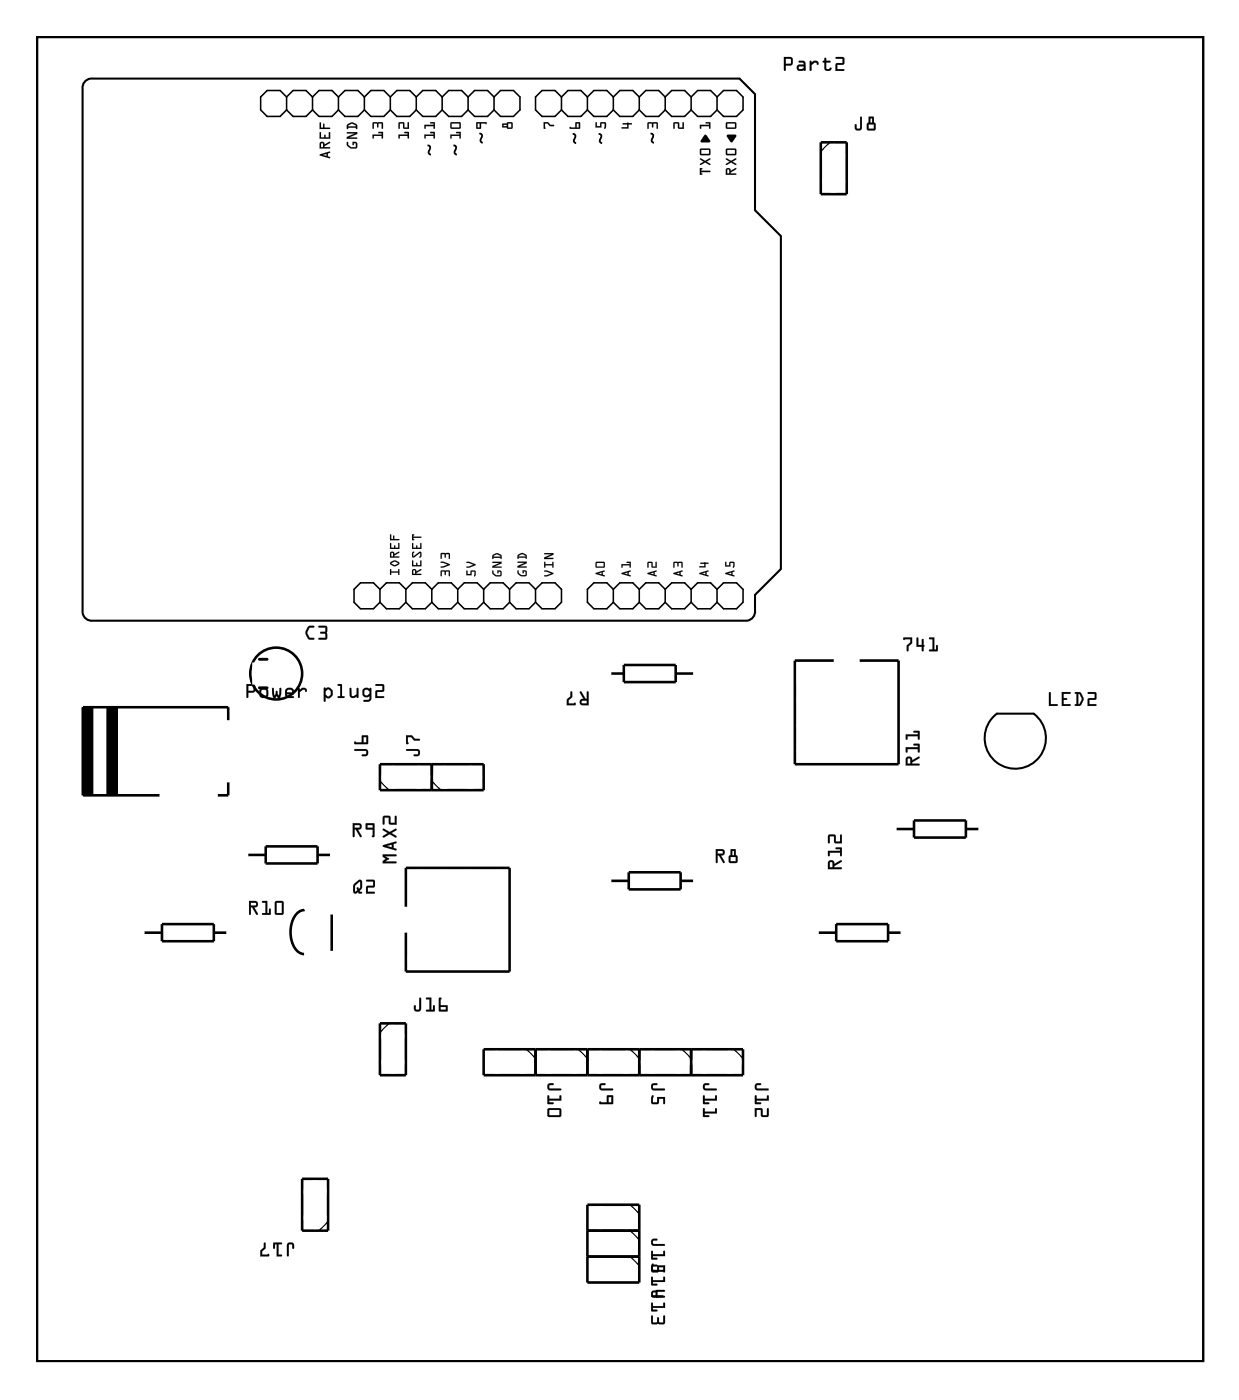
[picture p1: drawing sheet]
<svg xmlns="http://www.w3.org/2000/svg" width="121mm" height="137mm" viewBox="0 0 121 137" stroke-linecap="round" stroke-linejoin="round" font-family="sans-serif">
<path d="M3.6 3.6h114.2v129.8h-114.2zM8.3 8a.9 .9 0 0 1 .8-.3h63.3l1.6 1.5v11.4l2.5 2.5v32.7l-2.5 2.5v1.5a.9 .9 0 0 1-1 1h-63.9a.9 .9 0 0 1-1-1v-51.1v-.4zM97.2 70.3l.4-.3h3.7a3 3 0 0 1 .5 4.2 3 3 0 0 1-4.3 .4 3 3 0 0 1-.3-4.3z" fill="none" stroke="#000" stroke-width=".2"/>
<path d="M3.6 3.6h114.2v129.8h-114.2z" fill="none" stroke="#000" stroke-width=".1"/>
<g fill="none" stroke="#000" stroke-width=".15">
<path d="M28.1 9.5l-.7-.6h-1.2l-.7 .6v1.3l.7 .6h1.2l.7-.6M28.1 10.8l.6 .6h1.3l.6-.6M28.1 9.5v1.3M28.1 9.5l.6-.6h1.3l.6 .6M30.6 10.8l.6 .6h1.3l.6-.6M30.6 9.5l.6-.6h1.3l.6 .6M30.6 9.5v1.3M33.1 10.8l.7 .6h1.3l.6-.6M33.1 9.5l.7-.6h1.3l.6 .6M33.1 9.5v1.3M35.7 10.8l.6 .6h1.3l.6-.6M35.7 9.5l.6-.6h1.3l.6 .6"/>
<path d="M35.7 9.5v1.3M38.2 10.8l.7 .6h1.2l.7-.6M38.2 9.5l.7-.6h1.2l.7 .6M38.2 9.5v1.3M40.8 10.8l.6 .6h1.3l.6-.6M40.8 9.5l.6-.6h1.3l.6 .6M40.8 9.5v1.3M43.3 10.8l.6 .6h1.3l.6-.6M43.3 9.5l.6-.6h1.3l.6 .6M43.3 9.5v1.3M45.8 10.8l.7 .6h1.3l.6-.6M45.8 9.5l.7-.6h1.3l.6 .6"/>
<path d="M45.8 9.5v1.3M48.4 9.5l.6-.6h1.3l.6 .6v1.3l-.6 .6h-1.3l-.6-.6M48.4 9.5v1.3M55 9.5l-.6-.6h-1.3l-.6 .6v1.3l.6 .6h1.3l.6-.6M55 10.8l.6 .6h1.3l.6-.6M55 9.5l.6-.6h1.3l.6 .6M55 9.5v1.3M57.5 9.5v1.3M57.5 10.8l.7 .6h1.2l.7-.6M57.5 9.5l.7-.6h1.2l.7 .6M60.1 9.5v1.3M60.1 10.8l.6 .6h1.3l.6-.6"/>
<path d="M60.1 9.5l.6-.6h1.3l.6 .6M62.6 9.5v1.3M62.6 10.8l.6 .6h1.3l.7-.6M62.6 9.5l.6-.6h1.3l.7 .6M65.2 9.5v1.3M65.2 10.8l.6 .6h1.3l.6-.6M65.2 9.5l.6-.6h1.3l.6 .6M67.7 9.5v1.3M67.7 10.8l.6 .6h1.3l.6-.6M67.7 9.5l.6-.6h1.3l.6 .6M70.2 9.5v1.3M70.2 9.5l.7-.6h1.2l.7 .6v1.3l-.7 .6h-1.2l-.7-.6"/>
<path d="M37.2 57.8l-.6-.7h-1.3l-.6 .7v1.2l.6 .7h1.3l.6-.7M37.2 57.8l.6-.7h1.3l.7 .7M37.2 59l.6 .7h1.3l.7-.7M37.2 57.8v1.2M39.8 57.8l.6-.7h1.3l.6 .7M39.8 59l.6 .7h1.3l.6-.7M39.8 57.8v1.2M42.3 57.8l.6-.7h1.3l.6 .7M42.3 59l.6 .7h1.3l.6-.7M42.3 57.8v1.2M44.8 57.8l.7-.7h1.2l.7 .7M44.8 59l.7 .7h1.2l.7-.7"/>
<path d="M44.8 57.8v1.2M47.4 57.8l.6-.7h1.3l.6 .7M47.4 59l.6 .7h1.3l.6-.7M47.4 57.8v1.2M49.9 57.8l.6-.7h1.3l.7 .7M49.9 59l.6 .7h1.3l.7-.7M49.9 57.8v1.2M52.5 57.8l.6-.7h1.3l.6 .7v1.2l-.6 .7h-1.3l-.6-.7M52.5 57.8v1.2M60.1 57.8l-.7-.7h-1.2l-.7 .7v1.2l.7 .7h1.2l.7-.7M60.1 57.8l.6-.7h1.3l.6 .7M60.1 59l.6 .7h1.3l.6-.7"/>
<path d="M60.1 57.8v1.2M62.6 57.8l.6-.7h1.3l.7 .7M62.6 59l.6 .7h1.3l.7-.7M62.6 57.8v1.2M65.2 57.8l.6-.7h1.3l.6 .7M65.2 59l.6 .7h1.3l.6-.7M65.2 57.8v1.2M67.7 57.8l.6-.7h1.3l.6 .7M67.7 57.8v1.2M67.7 59l.6 .7h1.3l.6-.7M70.2 57.8l.7-.7h1.2l.7 .7v1.2l-.7 .7h-1.2l-.7-.7M70.2 57.8v1.2"/>
</g>
<g fill="#000">
<path d="M53.2 12h.5l.2 .2h.3l.1 .1-.5 .1-.2-.3h-.2v.5h-.1zM58.3 12h.2v.4h.3v-.4h.5l.1 .4a.11 .11 0 0 1-.1 .2 .11 .11 0 0 1-.1-.1v-.4h-.3v.4h-.6zM61 12.1l.5-.1 .4 .1-.3 .1v.4h-.7v-.1h.5v-.3h-.4zM63.4 12h1v.1v.5h-.1v-.5h-.3l-.1 .4-.1-.4h-.3v.5h-.1zM66 12h.4l.1 .1v.4h.3v-.5h.1l.1 .6h-.6v-.5h-.3v.5h-.1zM69 13.3h.2l.3 .5v.1h-.9zM68.6 12.2h.8v-.1h-.2l-.1-.1h.4l.1 .6h-.1l-.1-.2h-.7v.2h-.1zM71.2 13.2h.8l.1 .1-.4 .7-.5-.6z"/>
<path d="M31.3 15.1l1-.2v.1h-.2v.3l.2 .1v.1l-.9-.2zM31.3 15.1l.1 .1 .9 .3-.2-.2v-.3h.2v-.1zM31.6 15.2l.4 .1v-.2zM31.6 15.2l.4-.1v.2zM31.4 14a.25 .25 0 0 1 .3-.1 .25 .25 0 0 1 .1 .3l.5-.3v.1l-.5 .3v.1h.5v.1l-1 .1zM31.4 14l-.1 .6 1-.1v-.1h-.5v-.1l.5-.3v-.1l-.5 .3a.24 .24 0 0 0-.1-.3 .24 .24 0 0 0-.3 .1zM31.5 14.1l-.1 .3h.2v-.3zM31.5 14l.1 .1 .1 .3h-.3zM31.3 13h.1v.5h.4v-.3l.1 .3h.3v-.5l.1-.1v.7h-1zM31.3 13v.6h1v-.6h-.1v.5h-.3l-.1-.3v.3h-.4v-.5zM31.3 12h.1v.5h.2l.1-.4 .1 .1v.3h.5v.1l-1 .1zM31.3 12v.6h1v-.1h-.5l-.1-.4v.4h-.3v-.5z"/>
<path d="M31.3 15.1l1-.2v.1h-.2v.3l.2 .2-.9-.3zM31.6 15.2l.4 .1v-.2zM31.4 14a.24 .24 0 0 1 .3-.1 .24 .24 0 0 1 .1 .3l.5-.3v.1l-.5 .3v.1h.5v.1l-1 .1zM31.5 14.1l-.1 .3h.2v-.3zM31.3 13h.1v.5h.4v-.3l.1 .3h.3v-.5l.1-.1v.7h-1zM31.3 12h.1v.5h.2l.1-.4 .1 .4h.5v.1h-1z"/>
<path d="M34 13.9h.1v.3l.3 .2h.5l-.1-.4h-.1v.2h-.2v-.3l.4 .1 .1 .4-.1 .2a.65 .65 0 0 1-.9-.6zM34 13l1-.1v.2l-.8 .4h.7l.1 .1h-1v-.2l.8-.3h-.8zM34 12.2a.61 .61 0 0 1 .9 0l.1 .4-.1 .1v-.2h-.8l-.1 .1zM34.1 12.3v.1h.8l-.1-.1-.3-.2z"/>
<path d="M34 13.9h.1v.3l.3 .2h.4l.1-.3-.2-.1v.2h-.1l-.1-.3h.4l.1 .1v.4l-.2 .2h-.5l-.3-.3zM34 13.9v.4a.68 .68 0 0 0 1 .1v-.4l-.1-.1h-.4l.1 .3 .1-.2 .2 .1-.1 .3h-.5l-.2-.2v-.2zM34 13l1-.1v.2l-.8 .4h.7l.1 .1h-1v-.2l.8-.3h-.8zM34 13v.1h.8l-.8 .3v.2h1l-.1-.1h-.7l.8-.4v-.2zM34 12.2l.4-.2h.2l.4 .2v.4h-.1v-.1h-.8l-.1 .2v-.4zM34 12.2v.4l.1-.1h.8v.1h.1v-.4l-.4-.2h-.3zM34.1 12.3v.1h.8l-.1-.1-.3-.2zM34.1 12.3l.4-.2 .3 .2 .1 .1h-.8z"/>
<path d="M36.5 13.2h.9v-.1h-.3v-.1l.4-.1v.6h-.1v-.2h-.8v.2l-.1 .1zM36.5 12h.9l.1 .1v.5h-.1v-.5h-.3l-.1 .4-.1-.4h-.3v.5h-.1z"/>
<path d="M36.5 13.2h.9v-.1h-.3l-.1-.1 .5-.1v.6h-.1v-.2h-.8v.2l-.1 .1zM36.5 13.2v.4l.1-.1v-.2h.8v.2h.1v-.6l-.4 .1v.1h.3v.1zM36.5 12h.9l.1 .1v.5h-.1v-.5h-.3l-.1 .4-.1-.4h-.3v.5h-.1zM36.5 12v.6h.1v-.5h.3l.1 .4 .1-.4h.3v.5h.1v-.5l-.1-.1z"/>
<path d="M39 13.2h.9v-.1h-.3v-.1l.4-.1 .1 .6h-.2v-.2h-.7v.2l-.1 .1zM39.1 12h.4l.1 .1v.4h.3v-.5h.1l.1 .6h-.6v-.5h-.3v.5h-.1z"/>
<path d="M39 13.2h.9v-.1h-.3v-.1l.4-.1 .1 .6h-.2v-.2h-.7v.2l-.1 .1zM39 13.2l.1 .4v-.1l.1-.2h.7v.2h.1v-.6l-.4 .1v.1h.3v.1zM39.1 12h.4l.1 .1v.4h.3v-.5h.1l.1 .6h-.6v-.5h-.3v.5h-.1zM39.1 12v.6h.1v-.5h.3v.5h.6l-.1-.6h-.1v.5h-.3l-.1-.5z"/>
<path d="M41.6 13.2h.9v-.1h-.3l-.1-.1 .5-.1v.6h-.1v-.2h-.8v.2l-.1 .1zM41.6 12.2h.9v-.1h-.3l-.1-.1h.5v.6h-.1v-.2h-.8v.2h-.1z"/>
<path d="M41.6 13.2h.9v-.1h-.3l-.1-.1 .5-.1v.6h-.1v-.2h-.8v.2l-.1 .1zM41.6 13.2v.4l.1-.1v-.2h.8v.2h.1v-.6l-.5 .1 .1 .1h.3v.1zM41.6 12.2h.9v-.1h-.3l-.1-.1h.5v.6h-.1v-.2h-.8v.2h-.1zM41.6 12.2v.4h.1v-.2h.8v.2h.1v-.6h-.5l.1 .1h.3v.1z"/>
<path d="M44.1 13.2h.9v-.1h-.3v-.1l.4-.1v.6h-.1v-.2h-.8v.2l-.1 .1zM44.1 12h1v.1v.4l-.1 .1h-.8l-.1-.1zM44.2 12.1v.4h.8v-.4z"/>
<path d="M44.1 13.2h.9v-.1h-.3v-.1l.4-.1v.6h-.1v-.2h-.8v.2l-.1 .1zM44.1 13.2v.4l.1-.1v-.2h.8v.2h.1v-.6l-.4 .1v.1h.3v.1zM44.1 12h1v.1v.4l-.1 .1h-.8l-.1-.1zM44.1 12v.5l.1 .1h.8l.1-.1v-.4v-.1zM44.2 12.1v.4h.8v-.4zM44.2 12.1h.8v.4h-.8z"/>
<path d="M46.7 12h.9l.1 .1-.1 .1-.5-.1v.5h-.4h-.1zM46.8 12.1v.4h.2v-.4z"/>
<path d="M46.7 12h.9l.1 .1-.1 .1-.1-.1h-.4v.5h-.4h-.1zM46.7 12v.6h.4v-.5l.5 .1 .1-.1-.1-.1zM46.8 12.1v.4h.2v-.4zM46.8 12.1h.2v.4h-.2z"/>
<path d="M49.2 12.1h.4l.2-.1h.3l.1 .1v.4l-.4 .1-.2-.1h-.4zM49.8 12.1v.4h.3v-.4zM49.3 12.2v.2h.3v-.2z"/>
<path d="M49.2 12.1h.4l.2-.1h.3l.1 .1v.5h-.4l-.2-.1h-.4zM49.2 12.1v.4h.4l.2 .1 .4-.1v-.4l-.1-.1h-.3l-.2 .1zM49.8 12.1v.4h.3v-.4zM49.8 12.1h.3v.4h-.3zM49.3 12.2v.2h.3v-.2zM49.3 12.2h.3v.2h-.3z"/>
<path d="M53.2 12h.5l.2 .2h.3l.1 .1-.5 .1-.2-.3h-.2v.5h-.1zM53.2 12l.1 .6h.1v-.5h.2l.3 .3 .4-.1-.1-.1h-.3l-.2-.2z"/>
<path d="M55.8 12.5h.5l.1-.5h.4v.6h-.9zM56.5 12.1v.4h.2v-.4z"/>
<path d="M55.8 12.4l.5 .1 .1-.5h.4v.6h-.9zM55.8 12.5l.1 .1h.9v-.6h-.4v.5zM56.5 12.1v.4h.2v-.4zM56.5 12.1h.2v.4h-.2z"/>
<path d="M58.3 12h.2v.4h.3v-.4h.5l.1 .1-.1 .5h-.1v-.5h-.3v.4h-.6zM58.4 12l-.1 .5h.6v-.4h.3v.4a.11 .11 0 0 0 .1 .1 .11 .11 0 0 0 .1-.2l-.1-.4h-.5v.4h-.3v-.4z"/>
<path d="M61 12.1h.4l.1-.1 .4 .1-.3 .1v.4h-.7v-.1h.5v-.3h-.4zM61 12.1v.1h.4v.3h-.5v.1h.7v-.4l.3-.1-.4-.1z"/>
<path d="M63.4 12h1v.1v.5h-.1v-.5h-.3l-.1 .4-.1-.4h-.3v.5h-.1zM63.5 12v.6v-.5h.3l.1 .4 .1-.4h.3v.5h.1v-.5v-.1z"/>
<path d="M66 12h.5v.1v.4h.3v-.5h.1l.1 .6h-.6v-.5h-.3v.5h-.1zM66 12v.6h.1v-.5h.3v.5h.6l-.1-.6v.5h-.4l-.1-.5z"/>
<path d="M68.6 16.5h.2l-.1 .2h.8l.1 .1-.9 .1 .1 .2h-.2zM68.6 15.5l.5 .3 .4-.3v.1l-.3 .2 .4 .3-.1 .1-.4-.3-.5 .3v-.1l.3-.3-.3-.2zM68.6 14.6h.9l.1 .1v.4l-.2 .1h-.8v-.1zM68.7 14.7v.4h.7v-.4z"/>
<path d="M68.5 16.5h.3l-.1 .2h.8l.1 .1-.9 .1 .1 .2h-.3zM68.6 16.5v.6h.2l-.1-.1v-.1l.9-.1-.1-.1h-.8v-.1l.1-.1zM68.6 15.5l.5 .3 .4-.3 .1 .1-.4 .2 .4 .3-.1 .1-.4-.3-.5 .3v-.2l.3-.2-.3-.2zM68.6 15.5v.1l.3 .2-.3 .3v.1l.5-.3 .4 .3 .1-.1-.4-.3 .3-.2v-.1l-.4 .3zM68.6 14.6h.9l.1 .1v.4l-.2 .1h-.8l-.1-.1zM68.6 14.6v.5v.1h.8l.2-.1v-.4l-.1-.1zM68.7 14.7v.4h.7v-.4zM68.7 14.7h.8v.4h-.8z"/>
<path d="M69 13.2h.2l.4 .6-.1 .1-.8 .1-.1-.1zM69 13.3l-.4 .6h.9v-.1l-.3-.5z"/>
<path d="M68.5 12.2h.9v-.1h-.2l-.1-.1h.4l.1 .6h-.2v-.2h-.7v.2h-.1zM68.6 12.2v.4h.1v-.2h.8v.2h.1l-.1-.6h-.4l.1 .1h.3v.1z"/>
<path d="M71.2 13.2h.8l.1 .1-.4 .7-.5-.6zM71.2 13.2v.2l.5 .5 .4-.6-.1-.1z"/>
<path d="M71.1 12h.9l.1 .1v.4l-.1 .1h-.8l-.1-.1zM71.2 12.1v.4h.8v-.4z"/>
<path d="M71.1 12h.9l.1 .1v.5h-.1h-.8l-.1-.1zM71.1 12v.5l.1 .1h.8l.1-.1v-.4l-.1-.1zM71.2 12.1v.4h.8v-.4zM71.2 12.1h.8v.4h-.8z"/>
<path d="M71.2 16.5a.24 .24 0 0 1 .2 0 .24 .24 0 0 1 .2 .3l.5-.3v.1l-.5 .3v.1h.5v.1h-1zM71.2 16.6v.4h.2v-.4zM71.1 15.5l.5 .3 .5-.3v.1l-.4 .2 .4 .3-.1 .1-.4-.3-.5 .3v-.1l.4-.3-.4-.2zM71.1 14.6h.9l.1 .1v.4l-.1 .1h-.8l-.1-.1zM71.2 14.7v.4h.8v-.4z"/>
<path d="M71.1 16.5a.25 .25 0 0 1 .3 0 .25 .25 0 0 1 .2 .3l.5-.3v.1l-.5 .3v.1h.5v.1h-1zM71.2 16.5l-.1 .6h1v-.1h-.5v-.1l.5-.3v-.1l-.5 .3a.24 .24 0 0 0-.2-.3 .24 .24 0 0 0-.2 0zM71.2 16.6v.4h.2v-.3zM71.2 16.6h.2v.4h-.2zM71.1 15.5l.5 .3 .5-.3v.1l-.4 .2 .4 .3-.1 .1-.4-.3-.5 .3v-.2l.4-.2-.4-.2zM71.1 15.5v.1l.4 .2-.4 .3v.1l.5-.3 .4 .3 .1-.1-.4-.3 .4-.2v-.1l-.5 .3zM71.1 14.6h.9l.1 .1v.4l-.1 .1h-.8l-.1-.1zM71.1 14.6v.5l.1 .1h.8l.1-.1v-.4l-.1-.1zM71.2 14.7v.4h.8v-.4zM71.2 14.7h.8v.4h-.8z"/>
<path d="M76.8 5.6h.7l.2 .3-.1 .5h-.6v.5a.1 .1 0 0 1-.1 .1 .1 .1 0 0 1-.1-.1zM76.8 5.6v1.3h.1h.1v-.5l.6-.1v-.4l-.1-.3zM77 5.8v.5l.4-.1v-.4zM77 5.8h.5v.4l-.5 .1zM78.2 6l.4-.1 .2 .1 .1 .9a.09 .09 0 0 1-.1 .1 .09 .09 0 0 1-.1-.1l-.4 .1a.32 .32 0 0 1-.3-.4 .32 .32 0 0 1 .3-.3h.4v-.1l-.4-.1zM78.3 6v.1l.4 .1v.2l-.4-.1a.31 .31 0 0 0-.2 .3 .31 .31 0 0 0 .2 .3l.4-.1 .2 .1v-.7l-.2-.2zM78.3 6.5v.3h.2l.2-.1v-.2zM78.2 6.5h.5v.2l-.2 .1h-.2zM79.3 6h.2v.1l.2-.1a.33 .33 0 0 1 .3 0 .33 .33 0 0 1 .2 .3 .14 .14 0 0 1-.2 0 .14 .14 0 0 1-.1-.2h-.1l-.3 .3v.5a.1 .1 0 0 1-.1 .1 .1 .1 0 0 1-.1-.1zM79.3 6l.1 .9h.1v-.5l.3-.3h.2l.1 .2a.23 .23 0 0 0 0-.2 .23 .23 0 0 0-.2-.1h-.2l-.2 .2v-.2zM80.8 5.7h.1v.3l.4-.1a.1 .1 0 0 1 .1 .1 .1 .1 0 0 1-.1 .1h-.4v.6l.3 .1 .1-.2h.1a.21 .21 0 0 1 0 .3 .21 .21 0 0 1-.2 .1l-.3-.1-.1-.1-.1-.7a.1 .1 0 0 1-.1-.1 .1 .1 0 0 1 .1-.1v.1zM80.8 5.7v.3h-.2l.2 .1v.6a.37 .37 0 0 0 .3 .2 .37 .37 0 0 0 .3-.2v-.1l-.2 .2-.3-.1v-.6h.4v-.1h-.4v-.3zM81.9 5.6h.6l.2 .1v.6l-.7 .1v.4h.6a.1 .1 0 0 1 .1 .1 .1 .1 0 0 1-.1 .1h-.8l.1-.8h.6v-.4h-.6zM81.9 5.6v.1l.6 .1v.4h-.6l-.1 .7h.8v-.1h-.6v-.5h.6l.1-.6-.2-.1z"/>
<path d="M76.8 5.6h.7l.2 .3-.1 .5h-.6v.5h-.1h-.1zM77 5.8v.5l.5-.1v-.4zM78.2 6h.5l.2 .2v.7h-.2h-.4a.31 .31 0 0 1-.3-.3 .31 .31 0 0 1 .3-.3h.4v-.1l-.4-.1zM78.2 6.5l.1 .3h.2l.2-.1v-.2zM79.3 6h.2v.1l.2-.1a.33 .33 0 0 1 .3 0 .33 .33 0 0 1 .2 .3 .12 .12 0 0 1-.2 0 .12 .12 0 0 1 0-.1l-.2-.1-.3 .3v.5h-.1zM80.8 5.7h.1v.3h.4h.1l-.1 .1h-.4v.6l.3 .1 .2-.2v.1a.35 .35 0 0 1-.3 .3 .35 .35 0 0 1-.4-.3v-.6l-.1-.1h.1zM81.9 5.6h.6l.2 .1v.6l-.7 .1v.4h.6v.1h-.8l.1-.7h.6v-.4h-.6z"/>
<path d="M84.3 11.4l.1 .1v1a.37 .37 0 0 1-.3 .3 .37 .37 0 0 1-.4-.3v-.2a.1 .1 0 0 1 .1-.1 .1 .1 0 0 1 .1 .1v.3h.3zM84.3 11.5l-.1 1.1h-.3l-.1-.4h-.1v.3a.35 .35 0 0 0 .4 .3 .35 .35 0 0 0 .3-.3v-1zM85.1 11.4l.5 .1v.5l.2 .2v.4l-.1 .2h-.6l-.2-.1v-.5l.2-.2zM85.1 11.5v.5l-.2 .2v.5l.2 .1h.6l.1-.2v-.4l-.2-.2v-.5zM85.1 12.2v.4h.5v-.4zM85.1 12.2h.5v.4h-.5zM85.3 11.6v.4h.1v-.4zM85.2 11.6h.2v.4h-.2z"/>
<path d="M84.3 11.5h.1v1a.36 .36 0 0 1-.3 .3 .36 .36 0 0 1-.4-.3v-.3h.1h.1v.4h.3zM85.1 11.5h.5v.5l.2 .2v.4l-.1 .2h-.6l-.2-.1v-.5l.2-.2zM85.1 12.2v.4h.5v-.4zM85.3 11.6v.4h.1v-.4z"/>
<path d="M38.2 55.8h.1v.2h.7v-.2h.1v.5h-.1v-.2h-.7v.2l-.1 .1zM38.3 55.1l.4-.2 .4 .2v.2l-.5 .2-.3-.2zM38.3 55.2l.4 .2 .3-.2-.3-.2zM38.3 54.1a.22 .22 0 0 1 .2 0 .22 .22 0 0 1 .1 .2l.5-.2v.1l-.5 .3h.5v.1l-.9 .1zM38.3 54.2v.3h.2v-.3zM38.2 53.2l.1 .1v.4h.3l.1-.2v.2h.3v-.4l.1-.1v.6h-.9zM38.2 52.4h.1v.4h.2l.1-.3v.3h.5v.1l-.9 .1z"/>
<path d="M38.2 55.8h.1v.2h.7v-.2h.1v.5h-.1v-.2h-.7v.2l-.1 .1zM38.2 55.8v.6l.1-.3h.7v.2h.1v-.5l-.1 .2h-.7v-.2zM38.2 55.1l.5-.2 .4 .2v.2l-.3 .2h-.2l-.4-.2zM38.3 55.1v.2l.3 .2 .5-.2-.1-.2-.3-.2zM38.3 55.2l.4 .2 .3-.2-.3-.2zM38.3 55.2l.4-.2 .3 .2-.3 .2zM38.2 54.1a.22 .22 0 0 1 .3 0 .22 .22 0 0 1 .1 .2l.5-.2v.1l-.5 .3h.5v.1l-.9 .1zM38.3 54.1l-.1 .6 .9-.1v-.1h-.5l.5-.3v-.1l-.5 .2a.21 .21 0 0 0-.1-.2 .21 .21 0 0 0-.2 0zM38.3 54.2v.3h.2v-.3zM38.3 54.2h.2v.3h-.2zM38.2 53.2l.1 .1v.4h.3l.1-.3v.3h.3v-.4l.1-.1v.6h-.9zM38.2 53.2v.6h.9v-.6l-.1 .1v.4h-.3v-.2l-.1 .2h-.3v-.4zM38.2 52.4h.1v.4h.2l.1-.3v.3h.5v.1l-.9 .1zM38.2 52.4v.6l.9-.1v-.1h-.5v-.3l-.1 .3h-.2v-.4z"/>
<path d="M40.4 55.8a.22 .22 0 0 1 .3 0 .22 .22 0 0 1 .1 .2l.4-.2 .1 .1-.5 .3h.4l.1 .1-.9 .1zM40.5 55.9v.3h.2v-.3zM40.4 54.9l.1 .1v.4h.3v-.2l.1 .2h.3v-.4v-.1l.1 .6h-.9zM40.4 54.1h.2l-.1 .1v.3l.7-.4 .1 .1v.4h-.2l.1-.1-.1-.3-.7 .4v-.1zM40.4 53.2l.1 .1v.4h.3v-.2l.1 .2h.3v-.4v-.1l.1 .6h-.9zM40.4 52.4h.2l-.1 .2h.7l.1 .1h-.8l.1 .2-.2 .1z"/>
<path d="M40.4 55.8a.22 .22 0 0 1 .3 0 .22 .22 0 0 1 .1 .2l.4-.2 .1 .1-.5 .3h.4l.1 .1-.9 .1zM40.4 55.8v.6l.9-.1h-.1h-.4v-.1l.4-.3v-.1l-.4 .2a.21 .21 0 0 0-.1-.2 .21 .21 0 0 0-.3 0zM40.5 55.9v.3h.2l-.1-.3zM40.5 55.9h.2v.4h-.2zM40.4 54.9l.1 .1v.4h.3v-.2l.1 .2h.3v-.4v-.1l.1 .6h-.9zM40.4 54.9v.6h.9l-.1-.6v.1v.4h-.3l-.1-.2v.2h-.3v-.4zM40.4 54.1h.2l-.1 .1v.3l.6-.4h.1l.1 .1v.4l-.1 .1-.1-.1 .1-.1-.1-.3-.5 .4-.2 .1v-.2zM40.4 54.1v.4v.1h.2l.5-.4 .1 .3-.1 .1h.2v-.4l-.1-.1-.7 .4v-.3l.1-.1zM40.4 53.2l.1 .1v.4h.3v-.3l.1 .3h.3v-.4v-.1l.1 .6h-.9zM40.4 53.2v.6h.9l-.1-.6v.1v.4h-.3l-.1-.2v.2h-.3v-.4zM40.4 52.4h.2l-.1 .2h.7l.1 .1h-.8l.1 .2-.2 .1zM40.4 52.4v.6l.2-.1-.1-.2h.8l-.1-.1h-.7l.1-.2z"/>
<path d="M43.2 55.9h.8l.1 .6h-.1v-.5h-.3l-.1 .4-.1-.4h-.2v.4l-.1 .1zM43.2 55.1h.2l.6 .2 .1 .1-.7 .2h-.2v-.1l.6-.2-.6-.1zM43.2 54.2h.8l.1 .6h-.1v-.5h-.3l-.1 .4-.1-.4h-.2v.4l-.1 .1z"/>
<path d="M43.2 55.9h.8l.1 .1v.5h-.1v-.5h-.3l-.1 .4-.1-.4h-.2v.4l-.1 .1zM43.2 55.9v.6l.1-.1v-.4h.2l.1 .4 .1-.4h.3v.5h.1l-.1-.6zM43.2 55.1l.2-.1 .6 .3 .1 .1-.7 .2h-.2v-.1l.6-.2-.6-.1zM43.2 55.1v.1l.7 .1-.7 .2v.1h.2l.7-.2-.1-.1-.6-.2zM43.2 54.2h.8l.1 .1v.5h-.1v-.5h-.3l-.1 .4-.1-.4h-.2v.4l-.1 .1zM43.2 54.2v.6l.1-.1v-.4h.2l.1 .4 .1-.4h.3v.4h.1l-.1-.5z"/>
<path d="M45.7 55.9l.1 .1v.3h.3v-.3l.4-.1 .1 .4a.1 .1 0 0 1 0 .2 .11 .11 0 0 1-.2-.1l.1-.4h-.3v.4h-.5zM45.7 55.1h.2l.7 .2v.1l-.7 .3-.2-.1v-.1l.7-.1-.7-.2z"/>
<path d="M45.7 55.9l.1 .1v.3h.3v-.4h.4l.1 .1-.1 .5-.1-.1 .1-.4h-.3v.4h-.5zM45.7 55.9v.5h.5v-.4h.3l-.1 .4a.1 .1 0 0 0 .2 0 .1 .1 0 0 0 0-.1l-.1-.4-.4 .1v.3h-.3v-.3zM45.7 55.1h.2l.7 .2v.1l-.7 .3h-.2v-.2l.7-.1-.7-.2zM45.7 55.1v.1l.7 .2-.7 .1v.1l.2 .1 .7-.3v-.1l-.7-.2z"/>
<path d="M48.2 55.9l.1 .1 .1 .2 .2 .2 .4-.1v-.3h-.2v.2h-.1v-.3l.4 .1v.3l-.1 .2a.58 .58 0 0 1-.8-.5zM48.2 55.1h.9v.1l-.7 .3h.7v.1l-.9 .1v-.2l.7-.3h-.6zM48.3 54.4a.54 .54 0 0 1 .8 0v.4l-.1-.1h-.7v.1zM48.3 54.5v.1h.7l-.3-.3z"/>
<path d="M48.2 55.9h.1v.3l.3 .2h.4v-.3l-.2-.1v.2h-.1v-.3h.3l.1 .1v.4l-.1 .1h-.4l-.4-.3zM48.2 55.9l.1 .4a.61 .61 0 0 0 .8 .1v-.4l-.1-.1h-.3l.1 .3v-.2l.2 .1v.3h-.4l-.3-.2v-.2zM48.2 55.1h.9v.1l-.7 .3h.7v.1l-.9 .1v-.2l.7-.3h-.6zM48.2 55.1l.1 .1h.7l-.8 .3v.2l.9-.1v-.1h-.7l.7-.3v-.1zM48.3 54.4l.3-.2h.2l.3 .2v.4h-.1v-.1h-.7l-.1 .1zM48.3 54.4v.4v-.1h.7v.1h.1v-.4l-.3-.2h-.2zM48.3 54.5v.1h.7l-.3-.3zM48.3 54.5l.4-.2 .3 .2v.1h-.7z"/>
<path d="M50.7 55.9h.1v.3l.3 .2 .4-.1-.1-.3h-.1v.2h-.1v-.3l.3 .1 .1 .3-.1 .2a.58 .58 0 0 1-.8-.5zM50.7 55.1h.9v.1l-.7 .3h.6l.1 .1h-.9v-.1l.7-.3h-.7zM50.7 54.4a.54 .54 0 0 1 .8 0v.4v-.1h-.7l-.1 .1zM50.8 54.5v.1h.7l-.4-.3z"/>
<path d="M50.7 55.9h.1v.3l.2 .1 .4 .1 .1-.3-.2-.1v.2h-.1v-.3h.3l.1 .1v.4l-.2 .1h-.4l-.3-.3zM50.7 55.9l.1 .4a.61 .61 0 0 0 .8 .1v-.4l-.1-.1h-.3v.3l.1-.2 .2 .1-.1 .3h-.4l-.2-.2v-.3zM50.7 55.1l.9-.1v.2l-.7 .3h.6l.1 .1h-.9v-.1l.7-.3h-.7zM50.7 55.1v.1h.7l-.7 .3v.1h.9l-.1-.1h-.6l.7-.3v-.1zM50.7 54.4l.4-.2h.2l.3 .2v.4h-.1v-.1h-.7l-.1 .1zM50.7 54.4v.4l.1-.1h.7v.1l.1-.1v-.3l-.3-.2h-.3zM50.8 54.5v.1h.7l-.4-.3zM50.8 54.5l.3-.2 .4 .2v.1h-.7z"/>
<path d="M53.3 55.9h.3l.6 .3-.6 .3h-.3v-.1l.7-.2-.7-.2zM53.3 55.1h.1v.2h.7v-.2h.1v.5h-.1v-.2h-.7v.2h-.1zM53.3 54.2h.9v.2l-.7 .3h.7v.1h-.9v-.2l.7-.3h-.6z"/>
<path d="M53.3 55.9h.3l.6 .2v.1l-.6 .3h-.3v-.1l.7-.2-.7-.2zM53.3 55.9v.1l.7 .2-.7 .2v.1h.3l.6-.3-.6-.3zM53.3 55.1h.1v.2h.7v-.2h.1v.5h-.1v-.2h-.7v.2l-.1 .1zM53.3 55.1v.5l.1-.2h.7v.2h.1v-.5l-.1 .2h-.7v-.2zM53.3 54.2h.9v.2l-.7 .3h.7v.1h-.9v-.2l.7-.3h-.6zM53.3 54.2l.1 .1h.6l-.7 .3v.2h.9v-.1h-.7l.7-.3v-.2z"/>
<path d="M58.3 56.2l.9-.3v.1l-.2 .1v.2l.2 .2-.8-.2zM58.4 56.2v.1l.8 .2-.2-.2v-.2l.2-.1v-.1zM58.6 56.2l.3 .1v-.2zM58.6 56.2l.3-.1v.2zM58.4 55.1h.8v.1v.4l-.1 .1-.7-.1-.1-.1zM58.4 55.1l-.1 .4 .1 .1h.7h.1v-.5zM58.4 55.2v.3h.7v-.3zM58.4 55.2h.7v.3h-.7z"/>
<path d="M58.3 56.2l.9-.3v.1l-.2 .1v.2l.2 .2-.8-.2zM58.6 56.2l.3 .1v-.2zM58.4 55.1h.8v.5l-.1 .1-.7-.1-.1-.1zM58.4 55.2v.3h.7v-.3z"/>
<path d="M60.9 56.2l.8-.3 .1 .1-.2 .1v.2l.2 .2-.9-.2zM60.9 56.2v.1l.9 .2-.2-.2v-.2l.2-.1-.1-.1zM61.1 56.2l.4 .1v-.2zM61.1 56.2l.4-.1v.2zM60.9 55.3h.8v-.1h-.3v-.1h.3l.1 .5h-.1v-.2h-.7v.2l-.1 .1zM60.9 55.3v.3l.1-.2h.7v.2h.1l-.1-.5h-.3v.1h.3v.1z"/>
<path d="M60.9 56.2l.8-.3 .1 .1-.2 .1v.2l.2 .2-.9-.2zM61.1 56.2l.4 .1v-.2zM60.9 55.3h.8v-.1h-.3v-.1h.3l.1 .5h-.1v-.2h-.7v.2h-.1z"/>
<path d="M63.4 56.2l.9-.3v.1l-.2 .1v.2l.2 .2-.9-.2zM63.4 56.2v.1l.9 .2-.2-.2v-.2l.2-.1v-.1zM63.7 56.2l.3 .1v-.2zM63.7 56.2l.3-.1v.2zM63.4 55.1h.5v.4h.3v-.4h.1v.6l-.5-.1v-.4h-.3v.4l-.1 .1zM63.4 55.1v.5h.1v-.4h.3v.4l.5 .1v-.6h-.1v.4h-.3l-.1-.4z"/>
<path d="M63.4 56.2l.9-.3v.1l-.2 .1v.2l.2 .2-.9-.2zM63.7 56.2l.3 .1v-.2zM63.4 55.1h.5v.4h.3v-.4h.1v.6l-.5-.1v-.4h-.3v.4h-.1z"/>
<path d="M66 56.2l.8-.3 .1 .1-.2 .1v.2l.2 .2-.9-.2zM66 56.2v.1l.9 .2-.2-.2v-.2l.1-.1v-.1zM66.2 56.2l.3 .1v-.2zM66.2 56.2l.4-.1v.2zM66 55.1h.8l.1 .1v.4h-.2v-.4h-.2l-.1 .3-.1-.3h-.2v.4l-.1 .1zM66 55.1v.5h.1v-.4h.2l.1 .3 .1-.3h.3v.4h.1l-.1-.5z"/>
<path d="M66 56.2l.8-.3 .1 .1-.2 .1v.2l.2 .2-.9-.2zM66.2 56.2l.3 .1v-.2zM66 55.1h.8l.1 .5h-.2v-.4h-.2l-.1 .3-.1-.3h-.2v.4h-.1z"/>
<path d="M68.5 56.2l.9-.3v.1l-.2 .1v.2l.2 .2-.9-.2zM68.5 56.2v.1l.9 .2-.2-.2v-.2l.2-.1-.1-.1zM68.8 56.2l.3 .1v-.2zM68.7 56.2l.4-.1v.2zM68.6 55.2l.4-.1 .4 .1-.3 .1v.3h-.6v-.1h.5v-.2h-.4zM68.6 55.2v.1h.4v.2h-.5v.1h.6v-.3l.3-.1-.4-.1z"/>
<path d="M68.5 56.2l.9-.3v.1l-.2 .1v.2l.2 .2-.9-.2zM68.8 56.2l.3 .1v-.2zM68.6 55.2l.4-.1 .4 .1-.3 .1v.3h-.6v-.1h.5v-.2h-.4z"/>
<path d="M71 56.2l.9-.3v.1l-.2 .1v.2l.2 .2-.8-.2zM71.1 56.2v.1l.8 .2-.2-.2v-.2l.2-.1v-.1zM71.3 56.2l.3 .1v-.2zM71.3 56.2l.3-.1v.2zM71 55.1h.1v.3h.3l.1-.3h.4v.1v.4h-.1v-.4h-.3v.3h-.5zM71 55.1v.4h.5v-.3h.3v.4a.1 .1 0 0 0 .1 0 .1 .1 0 0 0 0-.1v-.4h-.4l-.1 .3h-.3v-.3z"/>
<path d="M71 56.2l.9-.3v.1l-.2 .1v.2l.2 .2-.8-.2zM71.3 56.2l.3 .1v-.2zM71 55.1h.1v.3h.3l.1-.3h.4v.4a.1 .1 0 0 1 0 .1 .1 .1 0 0 1-.1 0v-.4h-.3v.3h-.5z"/>
<path d="M24.1 67l.7 .1 .2 .2-.1 .5-.6 .1v.4a.1 .1 0 0 1-.1 .1 .1 .1 0 0 1-.1-.1zM24.1 67.1v1.2l.1 .1 .1-.1v-.4l.6-.1 .1-.5-.2-.2zM24.3 67.2v.5h.5v-.4zM24.3 67.2l.5 .1v.4h-.5zM25.4 67.9a.51 .51 0 0 1 1 0 .51 .51 0 0 1-1 0zM25.4 67.9a.5 .5 0 0 0 1 0 .5 .5 0 0 0-1 0zM25.6 67.7v.5h.1h.4l-.1-.5-.3-.1zM25.6 67.7l.3-.1 .2 .1v.4l-.1 .1h-.3h-.1zM26.7 67.4l.1 .1 .1 .7 .1-.4a.1 .1 0 0 1 .1-.1 .1 .1 0 0 1 .1 .1l.1 .4 .1-.7a.1 .1 0 0 1 .1-.1 .1 .1 0 0 1 .1 .1l-.2 .9h-.2l-.1-.2-.1 .2h-.2l-.1-.4zM26.7 67.5v.5l.1 .4h.2l.1-.2 .1 .2h.2l.1-.3v-.6h-.1l-.1 .7-.2-.5-.2 .5-.1-.7zM28 67.5l.3-.1h.2l.2 .1 .1 .2v.3h-.7l.1 .2h.5a.1 .1 0 0 1 .1 .1 .1 .1 0 0 1-.1 .1h-.5l-.2-.1-.1-.2zM28 67.6l-.1 .5 .1 .2 .2 .1h.6l-.1-.1-.5-.1-.1-.1v-.1h.7v-.3l-.1-.2-.2-.1h-.2zM28.1 67.7v.2h.5l-.1-.3zM28.1 67.7l.4-.1 .1 .3h-.5zM29.2 67.4h.1l.1 .2 .2-.2a.33 .33 0 0 1 .3 .1 .33 .33 0 0 1 .2 .3 .14 .14 0 0 1-.2 0 .14 .14 0 0 1-.1-.2h-.1l-.3 .3v.4a.1 .1 0 0 1-.1 .1 .1 .1 0 0 1-.1-.1zM29.2 67.5v.9h.2v-.6l.3-.2h.1l.2 .2a.23 .23 0 0 0 0-.2 .23 .23 0 0 0-.2-.2h-.2l-.2 .2-.1-.1zM31.7 67.4h.2v.1l.2-.1h.2l.2 .2 .1 .2a.5 .5 0 0 1-.3 .6l-.2 .1-.2-.2v.4a.1 .1 0 0 1-.1 .1 .1 .1 0 0 1-.1-.1zM31.7 67.4v1.3l.1 .1 .1-.1v-.4l.2 .1h.2l.3-.2v-.4l-.3-.4h-.2l-.2 .1v-.1zM32.1 67.6l-.2 .2v.3l.3 .2 .2-.2v-.3l-.2-.2zM32.1 67.6h.1l.2 .2v.3l-.2 .2-.3-.2v-.3zM33.1 67.1h.4v1.1h.2a.1 .1 0 0 1 .1 .1 .1 .1 0 0 1-.1 .1h-.6a.1 .1 0 0 1 0-.1 .1 .1 0 0 1 0-.1h.2v-1h-.2zM33.1 67.1v.1h.2v1l-.2 .1v.1h.6v-.1l-.2-.1v-1.1zM34.3 67.4l.1 .1v.7h.1l.4-.1v-.6a.1 .1 0 0 1 .1-.1 .1 .1 0 0 1 .1 .1v.8a.1 .1 0 0 1-.1 .1 .1 .1 0 0 1-.1-.1 .39 .39 0 0 1-.7-.1zM34.3 67.5v.7a.32 .32 0 0 0 .5 .2l.1-.1 .1 .1h.1v-.9h-.2v.6l-.4 .1h-.1v-.7zM35.6 67.6l.2-.2h.3l.1 .1a.1 .1 0 0 1 .1-.1 .1 .1 0 0 1 .1 .1l-.1 1.1-.2 .2h-.4a.1 .1 0 0 1-.1-.1 .1 .1 0 0 1 .1-.1h.4l.1-.4-.2 .2-.4-.2-.1-.2zM35.7 67.5l-.2 .2v.4l.3 .2 .4-.1v.3l-.1 .1h-.5v.1l.4 .1 .2-.1 .2-.2v-1l-.1-.1a.19 .19 0 0 1-.3 0zM35.7 67.7v.3l.1 .1 .2 .1 .2-.2v-.2l-.2-.2zM35.7 67.7l.3-.1 .2 .2v.2l-.2 .2h-.2l-.1-.2zM36.8 67.1l.7-.1 .1 .2v.6h-.7v.4h.6a.1 .1 0 0 1 .1 .1 .1 .1 0 0 1-.1 .1h-.7v-.7l.7-.1v-.4h-.7zM36.8 67.1v.1h.7v.5h-.7v.7h.8v-.1l-.7-.1v-.4h.7v-.6l-.1-.1z"/>
<path d="M24.1 67.1h.7l.2 .2-.1 .5-.6 .1v.4l-.1 .1-.1-.1zM24.3 67.2v.5h.5v-.4zM25.4 67.9a.5 .5 0 0 1 1 0 .5 .5 0 0 1-1 0zM25.6 67.7v.5h.1h.3l.1-.1v-.4l-.2-.1zM26.7 67.5h.1l.1 .7 .2-.5 .2 .5 .1-.7 .1-.1 .1 .1a.95 .95 0 0 1-.2 .9h-.2l-.1-.2-.1 .2h-.2a.95 .95 0 0 1-.2-.9zM28 67.6l.3-.2h.2l.2 .1 .1 .2v.3l-.7 .1 .1 .1h.5l.1 .2h-.6l-.2-.1-.1-.2zM28.1 67.7v.2h.5l-.1-.3zM29.2 67.5h.1l.1 .1 .2-.2a.33 .33 0 0 1 .3 .1 .33 .33 0 0 1 .2 .3 .12 .12 0 0 1-.2 0 .12 .12 0 0 1 0-.2h-.2l-.3 .3v.5h-.2zM31.7 67.4h.2v.1l.2-.1h.2l.3 .3a.54 .54 0 0 1-.4 .8l-.3-.2v.4h-.2zM32.1 67.6l-.2 .2v.3l.3 .2 .2-.2v-.3l-.2-.2zM33.1 67.1h.4v1.1l.2 .1v.1h-.6v-.2h.2v-1h-.2zM34.3 67.5h.1v.7h.1l.4-.1v-.6h.2v.9h-.1l-.1-.1a.38 .38 0 0 1-.3 .1 .38 .38 0 0 1-.3-.2zM35.6 67.6l.2-.2 .4 .1v-.1l.2 .1v1l-.3 .3-.5-.1v-.1h.5l.1-.4-.2 .1-.4-.1-.1-.2zM35.7 67.7v.3l.1 .2h.2l.2-.2v-.2l-.2-.2zM36.8 67.1h.7l.1 .1v.6h-.7v.4h.7v.2h-.8v-.7l.7-.1v-.4h-.7z"/>
<path d="M30.2 61.4l.5-.1a.1 .1 0 0 1 .1 .1 .1 .1 0 0 1-.1 .1h-.4l-.2 .5 .2 .5h.4a.1 .1 0 0 1 .1 .1 .1 .1 0 0 1-.1 .1h-.5l-.2-.5-.1-.3zM30.2 61.4l-.2 .4a.83 .83 0 0 0 .3 .9h.4l.1-.1-.1-.1h-.4l-.2-.4v-.2l.2-.4h.4l.1-.1h-.1l-.3-.1zM31.2 61.4l.7-.1 .2 .2-.1 .5v.6l-.1 .1h-.6a.1 .1 0 0 1-.1-.1 .1 .1 0 0 1 .1-.1h.6l-.1-.4h-.4a.1 .1 0 0 1-.1-.1 .1 .1 0 0 1 .1-.1h.4l.1-.4h-.7zM31.2 61.4v.1h.7v.4h-.5v.1v.1h.5v.4h-.6l-.1 .1 .7 .1 .1-.2v-.5v-.5l-.1-.2z"/>
<path d="M30.2 61.4l.2-.1 .4 .1-.1 .1h-.4l-.2 .5 .2 .5h.4l.1 .1-.1 .1a.6 .6 0 0 1-.8-.6l.1-.3zM31.2 61.4l.7-.1 .1 .1v.6v.5l-.1 .2-.7-.1 .1-.1h.6l-.1-.4h-.4v-.1v-.1h.4l.1-.4h-.7z"/>
<path d="M34.7 73.5l1.1-.1a.36 .36 0 0 1 .3 .4 .36 .36 0 0 1-.3 .3h-.3l-.1-.1h.1l.4-.1-.1-.3h-1zM34.7 72.7l.7 .1 .1-.7h.5v.8h-1.2h-.1zM35.6 72.3v.5h.3v-.5z"/>
<path d="M34.7 73.4h1.1a.37 .37 0 0 1 .3 .4 .37 .37 0 0 1-.3 .3h-.3a.1 .1 0 0 1-.1-.1 .1 .1 0 0 1 .1-.1h.3v-.3h-1zM34.7 73.5l.1 .1h1l.1 .3-.5 .1 .1 .1h.3a.35 .35 0 0 0 .3-.3 .35 .35 0 0 0-.3-.4zM34.7 72.7l.7 .1 .1-.7h.6l-.1 .8-1.2 .1-.1-.1zM34.7 72.7l.1 .2h1.2v-.8h-.5l-.1 .7zM35.6 72.3v.5h.3v-.5zM35.6 72.2h.3v.6h-.3z"/>
<path d="M39.8 73.5l1.1-.1a.36 .36 0 0 1 .2 .4 .36 .36 0 0 1-.2 .3h-.3l-.1-.1h.1l.3-.1v-.3h-1zM39.8 72.1h.5l.3 .3h.5v.1l-.5 .1-.3-.3h-.4v.5l.1 .1h-.2z"/>
<path d="M39.8 73.4h1.1a.37 .37 0 0 1 .3 .4 .37 .37 0 0 1-.3 .3h-.3a.1 .1 0 0 1-.1-.1 .1 .1 0 0 1 .1-.1h.3v-.3h-1zM39.8 73.5l.1 .1h1v.3l-.4 .1 .1 .1h.3a.35 .35 0 0 0 .2-.3 .35 .35 0 0 0-.2-.4zM39.8 72.1h.5l.3 .3h.4a.1 .1 0 0 1 .1 .1 .1 .1 0 0 1-.1 .1h-.4l-.3-.3h-.4v.5l.1 .1h-.2zM39.8 72.1v.8h.2l-.1-.1v-.6h.4l.3 .4 .5-.1v-.1h-.5l-.3-.3z"/>
<path d="M56.8 67.8h.1l.5 .7h.1v-.7h.1l.1 .1v1.2h-.7a.31 .31 0 0 1-.2-.3 .31 .31 0 0 1 .4-.3zM57 68.7v.2l.5 .1v-.3zM55.9 67.8h.1v.5l-.3 .3v.4l.6-.1v.2h-.8v-.5l.4-.3z"/>
<path d="M56.8 67.8h.2l.4 .7h.1v-.6a.1 .1 0 0 1 .1-.1 .1 .1 0 0 1 .1 .1v1.2h-.7a.32 .32 0 0 1-.2-.3 .32 .32 0 0 1 .4-.3l-.4-.6zM56.8 67.8v.1l.4 .6a.31 .31 0 0 0-.4 .3 .31 .31 0 0 0 .2 .3h.7l-.1-1.2v-.1h-.1v.7h-.1l-.5-.7zM57 68.7v.2l.5 .1v-.3zM57 68.7h.5v.3h-.5zM55.9 67.8h.1l.1 .5-.4 .3v.4h.5l.1-.1v.2h-.8v-.5l.4-.3zM55.9 67.8v.5l-.4 .3v.5h.8v-.2l-.6 .1v-.4l.3-.3v-.5z"/>
<path d="M88.5 62.5h.8v.6l-.3 .3v.4a.1 .1 0 0 1-.1 .1 .1 .1 0 0 1-.1-.1v-.5l.4-.3v-.3h-.6h-.1zM88.5 62.5v.2h.7v.3l-.4 .3v.5h.1l.1-.5 .3-.3v-.5zM89.8 62.5h.1v.7h.4v-.5a.1 .1 0 0 1 .1-.1 .1 .1 0 0 1 .1 .1v.5a.09 .09 0 0 1 .1 .1 .09 .09 0 0 1-.1 .1v.4a.1 .1 0 0 1-.1 .1 .1 .1 0 0 1-.1-.1v-.4h-.5zM89.8 62.5v.9h.5v.4h.1l.1-.4v-.1v-.1v-.5h-.2v.5h-.4v-.7zM91 62.5h.5v1.2h.2v-.4a.1 .1 0 0 1 .1-.1 .1 .1 0 0 1 .1 .1l-.1 .5-.7 .1a.1 .1 0 0 1-.1-.1 .1 .1 0 0 1 .1-.1h.2v-1h-.3zM91 62.5v.1l.3 .1v1h-.3v.1h.8v-.6l-.1 .1v.4h-.2v-1.2z"/>
<path d="M88.5 62.5h.8v.6l-.3 .3-.1 .4h-.1v-.5l.4-.3v-.3h-.7zM89.8 62.5h.1v.7h.4v-.5h.2v.5l.1 .1-.1 .1-.1 .4h-.1v-.4h-.5zM91 62.5h.5v1.2h.2v-.4l.1-.1v.6h-.8v-.1h.3v-1h-.3z"/>
<path d="M88.8 74.2a.32 .32 0 0 1 .4 0 .32 .32 0 0 1 .1 .3l.7-.3 .1 .1-.8 .4v.2h.7l.1 .1h-1.4zM88.9 74.4v.5h.3v-.5zM88.7 73.2h1.2v-.1h-.4v-.1l.5-.1 .1 .8h-.2v-.3h-1v.3l-.1 .1zM88.7 72h1.2v-.2h-.4v-.1l.5-.1 .1 .9h-.2v-.3h-1v.3h-.1z"/>
<path d="M88.8 74.2a.32 .32 0 0 1 .4 0 .32 .32 0 0 1 .1 .3l.6-.3a.1 .1 0 0 1 .2 0 .1 .1 0 0 1-.1 .1l-.7 .4v.2l.7-.1a.1 .1 0 0 1 .1 .1 .1 .1 0 0 1-.1 .1h-1.3v-.6zM88.8 74.2l-.1 .8h1.4l-.1-.1h-.7v-.2l.7-.4v-.1l-.7 .3a.31 .31 0 0 0-.1-.3 .31 .31 0 0 0-.4 0zM88.9 74.4v.5h.3l-.1-.5zM88.9 74.4h.3v.5h-.3zM88.7 73.2h1.2v-.1h-.4a.1 .1 0 0 1-.1-.1 .1 .1 0 0 1 .1-.1h.6v.8a.1 .1 0 0 1-.1 .1 .1 .1 0 0 1-.1-.1v-.3h-1v.3a.1 .1 0 0 1-.1 .1 .1 .1 0 0 1-.1-.1zM88.7 73.2l.1 .6 .1-.1v-.3h1v.3h.2l-.1-.8-.5 .1v.1h.4v.2zM88.7 72h1.2v-.2h-.4a.1 .1 0 0 1-.1-.1 .1 .1 0 0 1 .1-.1l.6 .1v.7a.1 .1 0 0 1-.1 .1 .1 .1 0 0 1-.1-.1v-.2h-1v.2a.1 .1 0 0 1-.1 .1 .1 .1 0 0 1-.1-.1zM88.7 72l.1 .5h.1v-.3h1v.3h.2l-.1-.8h-.5v.1h.4v.2z"/>
<path d="M102.8 67.9h.1v1.1h.6a.1 .1 0 0 1 .1 .1 .1 .1 0 0 1-.1 .1h-.8zM102.8 67.9l-.1 1.3h.9v-.2h-.7v-1.1zM104 67.8h.8a.1 .1 0 0 1 .1 .1 .1 .1 0 0 1-.1 .1h-.6v.4h.2a.1 .1 0 0 1 .1 .1 .1 .1 0 0 1-.1 .1h-.2v.4h.6a.1 .1 0 0 1 .1 .1 .1 .1 0 0 1-.1 .1h-.8zM104 67.8v1.4h.8v-.2h-.6v-.4h.3v-.1v-.1h-.3v-.4h.6l.1-.1zM105.3 67.9h.5l.3 .6-.2 .6-.5 .1a.1 .1 0 0 1-.1-.1 .1 .1 0 0 1 .1-.1v-1h-.1zM105.3 67.9v.1h.1v1h-.1v.1l.5 .1 .3-.5v-.4l-.3-.4zM105.6 68v1h.1l.3-.5-.3-.4zM105.6 68l.2 .1 .2 .4-.3 .5h-.1zM106.5 67.9l.7-.1 .2 .1v.7h-.7v.4h.6a.1 .1 0 0 1 .1 .1 .1 .1 0 0 1-.1 .1h-.8l.1-.7 .6-.1v-.4h-.6zM106.6 67.9v.1h.6v.4l-.6 .1-.1 .7h.8v-.2h-.6v-.4l.6-.1 .1-.6-.2-.1z"/>
<path d="M102.8 67.9h.1v1.1h.7v.2h-.9zM104 67.8l.9 .1-.1 .1h-.6v.4h.3v.1v.1h-.3v.4h.6v.2h-.8zM105.3 67.9h.5a.8 .8 0 0 1 .1 1.2l-.1 .1-.5-.1v-.1h.1v-1h-.1zM105.6 68v1h.1l.3-.5-.2-.4zM106.6 67.9l.6-.1 .2 .1-.1 .7h-.6v.4h.6v.2h-.8l.1-.7 .6-.1v-.4h-.6z"/>
<path d="M24.4 88.3h.6a.32 .32 0 0 1 .3 .4 .32 .32 0 0 1-.4 .2l.4 .6a.11 .11 0 0 1-.1 .2 .1 .1 0 0 1-.1-.1l-.4-.7h-.1v.7a.1 .1 0 0 1-.1 .1 .1 .1 0 0 1-.1-.1zM24.4 88.3l.1 1.4 .1-.1v-.7h.1l.4 .7h.1l-.3-.7a.31 .31 0 0 0 .4-.2 .31 .31 0 0 0-.3-.4zM24.6 88.5v.3l.5-.1-.1-.2zM24.6 88.5h.4l.1 .2-.5 .1zM25.7 88.3h.5v1.2h.1v-.4a.1 .1 0 0 1 .1-.1 .1 .1 0 0 1 .1 .1v.6h-.8a.1 .1 0 0 1-.1-.1 .1 .1 0 0 1 .1-.1h.3v-1h-.3zM25.7 88.3v.2h.3v1h-.3v.1l.8 .1v-.6h-.1v.4h-.2v-1.2zM27 88.4l.6-.1 .2 .1v1.1l-.1 .2h-.6l-.2-.1zM27 88.4l-.1 1.2 .2 .1h.6l.1-.2v-1.1l-.2-.1zM27.1 88.5v1h.5v-1zM27.1 88.5h.5v1h-.5z"/>
<path d="M24.4 88.3h.6a.31 .31 0 0 1 .3 .4 .31 .31 0 0 1-.4 .2l.4 .7-.2 .1-.4-.8h-.1v.7l-.2 .1zM24.6 88.5v.3l.5-.1-.1-.2zM25.7 88.3h.5v1.2h.1l.1-.4h.1v.6l-.8-.1v-.1h.3v-1h-.3zM27 88.4l.6-.1 .2 .1v1.1l-.1 .2h-.6l-.2-.1zM27.1 88.5v1h.5v-1z"/>
<path d="M34.5 80.7h.7a.32 .32 0 0 1 .2 .4 .32 .32 0 0 1-.3 .2l.3 .6a.1 .1 0 0 1 0 .2 .11 .11 0 0 1-.2-.1l-.3-.7h-.2v.7a.1 .1 0 0 1-.1 .1 .1 .1 0 0 1-.1-.1zM34.6 80.7v1.3h.1v-.7h.2l.4 .7h.1l-.4-.7a.31 .31 0 0 0 .4-.2 .31 .31 0 0 0-.2-.4zM34.7 80.9v.2h.5v-.2zM34.7 80.9h.5v.2h-.5zM35.8 80.7h.9v1.3l-.2 .1a.09 .09 0 0 1-.1-.1 .09 .09 0 0 1 .1-.1v-.6h-.7zM35.8 80.7v.6h.7v.6l-.1 .1h.2l.1-1.2zM36 80.9v.2h.5v-.2zM36 80.9h.5v.2h-.5z"/>
<path d="M34.6 80.7h.6a.31 .31 0 0 1 .2 .4 .31 .31 0 0 1-.3 .2l.3 .7h-.1l-.4-.7h-.2v.7l-.1 .1zM34.7 80.9v.2h.5v-.2zM35.8 80.7h.9l-.1 1.4-.2-.1 .1-.1v-.6h-.7zM36 80.9v.2h.5v-.2z"/>
<path d="M34.7 86.6l.5-.4 .2 .1 .1 .7-.3 .3 .1 .1h.1a.1 .1 0 0 1 .1 .1 .1 .1 0 0 1-.1 .1h-.3v-.2l-.2 .2-.3-.1a.94 .94 0 0 1 0-.8zM34.7 86.6a.97 .97 0 0 0-.1 .9l.2 .1 .3-.2v.2h.3v-.1l-.1-.1-.1-.1 .2-.3 .1-.6a.21 .21 0 0 0-.2-.1 .21 .21 0 0 0-.2 0zM34.8 86.8v.6l.2-.1-.1-.2a.11 .11 0 0 1 .2-.1 .11 .11 0 0 1 0 .1l.2-.1v-.6zM34.8 86.7l.5-.3v.5a.14 .14 0 0 1-.1 .2 .14 .14 0 0 1-.2-.1l-.1 .1 .1 .2-.2 .1zM35.9 86.3l.6-.1 .2 .1v.7h-.7v.4h.6a.1 .1 0 0 1 .1 .1 .1 .1 0 0 1-.1 .1h-.8l.1-.7 .6-.1v-.4h-.6zM35.9 86.3v.1h.7v.4l-.7 .1v.7h.8v-.2h-.7v-.4l.7-.1v-.6l-.2-.1z"/>
<path d="M34.7 86.6l.5-.4 .2 .1 .1 .7-.3 .3 .3 .2-.1 .1h-.3v-.2l-.3 .2-.2-.1a.98 .98 0 0 1 .1-.9zM34.8 86.8v.6l.2-.1-.1-.2a.11 .11 0 0 1 .2-.1 .11 .11 0 0 1 0 .1l.2-.1v-.6zM35.9 86.3l.6-.1 .2 .1v.6l-.7 .1v.4h.7v.2h-.8v-.7l.6-.1v-.4h-.6z"/>
<path d="M37.5 83.8h1.3v.1h-1.1l.3 .2a.1 .1 0 0 1 .1 .1 .1 .1 0 0 1-.1 .1l-.3 .1h1.1v.2h-1.3v-.2l.3-.2-.3-.2zM37.5 82.9l1.3-.4v.1l-.2 .1v.4l.2 .1v.1v.1l-1.3-.4zM37.9 82.9l.5 .2v-.3zM37.5 81.3l.7 .3 .6-.4v.2l-.5 .3 .5 .2v.1l-.1 .1-.5-.3-.7 .3v-.2l.5-.2-.5-.3zM37.5 80h.6l.2 .1v.6h.4v-.6l.1-.1v.8h-.7v-.7h-.4v.6l-.2 .1z"/>
<path d="M37.5 83.7h1.3a.1 .1 0 0 1 .1 .1 .1 .1 0 0 1-.1 .1h-1.1l.3 .2a.1 .1 0 0 1 .1 .1 .1 .1 0 0 1-.1 .1l-.3 .2 1.1-.1a.1 .1 0 0 1 .1 .1 .1 .1 0 0 1-.1 .1h-1.3v-.2l.3-.2-.3-.2zM37.5 83.8v.2l.3 .2-.3 .2v.2h1.3v-.1h-1.1l.4-.3-.4-.3h1.1v-.1zM37.5 82.9l1.3-.4v.1l-.2 .1v.4l.2 .1v.1v.1l-1.3-.4zM37.5 82.9v.1l1.3 .4v-.1v-.1l-.3-.1v-.4l.3-.1v-.1zM37.9 82.9l.5 .2v-.3zM37.9 82.9l.5-.1v.3zM37.5 81.2h.1l.6 .4 .5-.4a.1 .1 0 0 1 .1 .1 .1 .1 0 0 1 0 .1l-.5 .3 .5 .2a.1 .1 0 0 1 0 .2 .1 .1 0 0 1-.1 0l-.5-.3-.6 .3a.1 .1 0 0 1-.1 0 .1 .1 0 0 1 0-.2l.5-.2-.5-.3zM37.5 81.3v.1l.5 .3-.5 .2v.2l.7-.3 .5 .3 .1-.1v-.1l-.5-.2 .5-.3v-.2l-.6 .4-.6-.4zM37.5 80h.7l.1 .7h.4v-.6a.1 .1 0 0 1 .1-.1 .1 .1 0 0 1 .1 .1v.7h-.8v-.7h-.4v.6a.1 .1 0 0 1-.1 .1 .1 .1 0 0 1-.1-.1zM37.5 80v.8l.2-.1v-.6h.4v.7h.7v-.8l-.1 .1v.6h-.5v-.6l-.1-.1z"/>
<path d="M41.1 97.8l.2 .1v1a.37 .37 0 0 1-.4 .3 .37 .37 0 0 1-.4-.3v-.3a.1 .1 0 0 1 .1-.1 .1 .1 0 0 1 .1 .1l.1 .3h.2zM41.1 97.8v1.1l-.4 .1-.1-.5v.1v.3a.35 .35 0 0 0 .3 .3 .35 .35 0 0 0 .3-.3v-1zM41.7 97.8h.6l-.1 1.2h.2v-.4a.1 .1 0 0 1 .1-.1 .1 .1 0 0 1 .1 .1v.5l-.8 .1a.1 .1 0 0 1-.1-.1 .1 .1 0 0 1 .1-.1h.3v-1h-.3zM41.8 97.8v.2h.3v1h-.3l-.1 .1h.8v-.6l-.1 .1v.4h-.2v-1.2zM43 97.8h.2a.09 .09 0 0 1 .1 .1 .09 .09 0 0 1-.1 .1v.5l.7 .1-.1 .6-.8-.1zM43 97.8v1.3h.8v-.5l-.7-.1v-.5l.1-.1zM43.2 98.7v.3h.5v-.3zM43.1 98.7h.6v.3h-.6z"/>
<path d="M41.1 97.8l.1 .1v1a.36 .36 0 0 1-.3 .3 .36 .36 0 0 1-.4-.3l.1-.3v-.1l.1 .1v.3h.4zM41.7 97.8h.5v1.2h.2v-.4l.1-.1v.6h-.8l.1-.1h.3v-1h-.3zM43 97.8h.2v.2v.5l.6 .1v.5h-.8zM43.2 98.7v.3h.5v-.3z"/>
<path d="M70.1 83.2h.6a.32 .32 0 0 1 .3 .4 .32 .32 0 0 1-.4 .3l.4 .6a.1 .1 0 0 1-.1 .1 .1 .1 0 0 1-.1 0l-.4-.7h-.1v.6a.1 .1 0 0 1-.1 .1 .1 .1 0 0 1-.1-.1zM70.1 83.2l.1 1.4 .1-.1v-.7h.1l.4 .8 .2-.1-.4-.7a.31 .31 0 0 0 .4-.2 .31 .31 0 0 0-.3-.4zM70.3 83.4v.3l.5-.1-.1-.2zM70.3 83.4h.5v.2l-.5 .1zM71.6 83.3h.5v.5l.2 .2v.4l-.2 .2h-.5l-.2-.1v-.5l.2-.2zM71.6 83.3v.5l-.2 .2v.5l.2 .1h.5l.1-.2v-.4l-.1-.2v-.5zM71.6 84v.4h.5v-.4zM71.5 84h.6v.4h-.6zM71.7 83.4v.4h.2v-.4zM71.7 83.4h.2v.4h-.2z"/>
<path d="M70.1 83.2h.6a.31 .31 0 0 1 .3 .4 .31 .31 0 0 1-.4 .3l.4 .6-.2 .1-.4-.7h-.1v.6l-.1 .1zM70.3 83.4v.3l.5-.1v-.2zM71.6 83.3h.5v.5l.1 .2v.4l-.1 .2h-.5l-.2-.1v-.5l.2-.2zM71.6 84v.4h.5v-.4zM71.7 83.4v.4h.2v-.4z"/>
<path d="M81.2 84.4a.32 .32 0 0 1 .4-.1 .32 .32 0 0 1 .1 .4l.7-.4v.2l-.7 .4v.1h.7l.1 .1-1.4 .1zM81.3 84.5v.5h.2v-.4zM81.1 83.4h1.2v-.2h-.4l-.1-.1h.6l.1 .8h-.2v-.3h-1v.3h-.1zM81.1 81.9l.7-.1 .1 .2v.5h.4v-.6l.1-.1 .1 .9-.8-.1v-.6h-.4v.6l-.1 .1z"/>
<path d="M81.2 84.4a.32 .32 0 0 1 .4-.1 .32 .32 0 0 1 .1 .4l.6-.4a.11 .11 0 0 1 .2 .1 .1 .1 0 0 1-.1 .1l-.7 .4v.1h.7a.1 .1 0 0 1 .1 .1 .1 .1 0 0 1-.1 .1h-1.3v-.6zM81.2 84.4l-.1 .8 1.3-.1v-.1h-.7v-.1l.7-.4v-.2l-.7 .4a.31 .31 0 0 0-.1-.3 .31 .31 0 0 0-.4 0zM81.3 84.5v.5h.2v-.4zM81.3 84.5l.2 .1 .1 .4h-.3zM81.1 83.4h1.2v-.2h-.4a.1 .1 0 0 1-.1-.1 .1 .1 0 0 1 .1 0h.5l.1 .7a.1 .1 0 0 1-.1 .1 .1 .1 0 0 1-.1-.1v-.2h-1v.2a.1 .1 0 0 1-.1 .1 .1 .1 0 0 1-.1-.1zM81.1 83.4l.1 .5h.1v-.3h1v.3h.1v-.8h-.5v.1h.4v.2zM81.1 81.8h.7l.1 .7h.4v-.6a.1 .1 0 0 1 .1-.1 .1 .1 0 0 1 .1 .1v.8l-.8-.1v-.6h-.4v.6a.1 .1 0 0 1-.1 .1 .1 .1 0 0 1-.1-.1zM81.2 81.9v.8l.1-.1v-.6h.4v.6l.8 .1-.1-.9-.1 .1v.6h-.4v-.5l-.1-.2z"/>
<path d="M53.7 106.3l.2-.1h.3v.2h-.4v.3h1.1l.1 .1-1.2 .1-.2-.3zM53.6 107.4h.2v.3h1v-.3h.1l.1 .5h-1.2v.2h.4v.1h-.5zM53.7 108.7l1.2-.1 .1 .2v.6l-.2 .1h-1.1l-.1-.2zM53.8 108.8v.5h1v-.5z"/>
<path d="M53.7 106.3l.4-.1a.1 .1 0 0 1 .1 .1 .1 .1 0 0 1-.1 .1h-.3v.3h1.1a.1 .1 0 0 1 .1 .1 .1 .1 0 0 1-.1 .1h-1.1l-.2-.3zM53.7 106.3l-.1 .3 .2 .3 1.2-.1-.1-.1h-1.1v-.3l.4-.1v-.1h-.3zM53.6 107.4h.2v.3h1v-.3a.1 .1 0 0 1 .1 0 .1 .1 0 0 1 .1 0v.5h-1.2v.2l.3-.1a.1 .1 0 0 1 .1 .1 .1 .1 0 0 1-.1 .1h-.5zM53.6 107.4l.1 .8h.5v-.1h-.4v-.2h1.2l-.1-.5h-.1v.3h-1v-.3zM53.7 108.7l1.2-.1 .1 .2v.6l-.2 .1h-1.1l-.1-.2zM53.7 108.7l-.1 .6 .1 .2h1.1l.2-.1v-.6l-.1-.2zM53.8 108.8v.5h1v-.5zM53.8 108.8h1v.5h-1z"/>
<path d="M58.8 106.3l.2-.1h.3v.2h-.4v.3h1.1v.1l-1.1 .1-.2-.3zM58.7 108l.7 .1 .1-.7h.5v.8h-1.2h-.1zM59.6 107.5v.6h.3v-.6z"/>
<path d="M58.8 106.3l.4-.1a.1 .1 0 0 1 .1 .1 .1 .1 0 0 1-.1 .1h-.3v.3h1.1a.1 .1 0 0 1 .1 .1 .1 .1 0 0 1-.1 .1h-1.1l-.2-.3zM58.8 106.3l-.1 .3 .2 .3 1.1-.1v-.1h-1.1v-.3l.4-.1v-.1h-.3zM58.7 108l.7 .1 .1-.7h.6l-.1 .8h-1.2h-.1zM58.7 108v.2h.1h1.2v-.8h-.5l-.1 .7zM59.6 107.5v.6h.3v-.6zM59.6 107.5h.3v.6h-.3z"/>
<path d="M63.9 106.3l.1-.1h.4l-.1 .2h-.3v.3h1l.1 .1-1.2 .1-.1-.3zM63.9 107.4h.1v.7h.4v-.6h.7v.7h-.1v-.5h-.5v.5h-.6l-.1-.1v-.4z"/>
<path d="M63.8 106.3l.5-.1a.1 .1 0 0 1 .1 .1 .1 .1 0 0 1-.1 .1h-.3v.3h1a.1 .1 0 0 1 .1 .1 .1 .1 0 0 1-.1 .1h-1.1l-.1-.3zM63.9 106.3l-.1 .3 .1 .3 1.2-.1-.1-.1h-1v-.3l.3-.1 .1-.1h-.4zM63.9 107.4h.1v.7h.4v-.6h.7v.6a.1 .1 0 0 1-.1 .1 .1 .1 0 0 1 0-.1v-.4h-.5v.4l-.1 .1h-.6v-.6zM63.9 107.4l-.1 .3v.4l.1 .1h.6v-.5h.5v.5h.1v-.7h-.7v.6h-.5l.1-.7z"/>
<path d="M68.9 106.3l.2-.1h.4l-.1 .2h-.3v.3h1l.1 .1-1.2 .1-.1-.3zM68.9 107.4h.1v.3h1v-.3h.2v.5h-1.2v.2h.4l.1 .1h-.6zM68.9 108.6l.1 .1v.3h1v-.3l.2-.1v.5h-1.2v.2h.4l.1 .1-.6 .1z"/>
<path d="M68.9 106.3l.5-.1a.1 .1 0 0 1 .1 .1 .1 .1 0 0 1-.1 .1h-.3v.3h1a.1 .1 0 0 1 .1 .1 .1 .1 0 0 1-.1 .1h-1.1l-.2-.3zM68.9 106.3v.3l.1 .3 1.2-.1-.1-.1h-1l-.1-.3 .4-.1 .1-.1h-.4zM68.9 107.4h.1v.3h1v-.3a.1 .1 0 0 1 .1 0 .1 .1 0 0 1 .1 0v.5h-1.2v.2l.4-.1a.1 .1 0 0 1 .1 .1 .1 .1 0 0 1-.1 .1h-.5zM68.9 107.4v.8h.6l-.1-.1h-.4v-.2h1.2v-.5h-.1l-.1 .3h-1v-.3zM68.9 108.6l.1 .1v.3h1v-.3a.1 .1 0 0 1 .1-.1 .1 .1 0 0 1 .1 .1v.5l-1.2-.1v.2h.4a.1 .1 0 0 1 .1 .1 .1 .1 0 0 1-.1 .1l-.5-.1zM68.9 108.7v.8l.6-.1-.1-.1h-.4v-.2h1.2v-.5l-.1 .1-.1 .3h-1v-.3z"/>
<path d="M74 106.3l.2-.1h.3v.2h-.4l.1 .3h1l.1 .1-1.2 .1-.2-.3zM74 107.4h.1v.3h1v-.3h.1l.1 .5h-1.2v.2h.4v.1h-.5zM73.9 108.6l.8 .1v.6h.4v-.6l.1-.1 .1 .8-.2 .1h-.5l-.1-.2v-.5h-.4v.6l-.1 .1z"/>
<path d="M74 106.3l.5-.1a.1 .1 0 0 1 .1 .1 .1 .1 0 0 1-.1 .1h-.4v.3h1.1a.1 .1 0 0 1 .1 .1 .1 .1 0 0 1-.1 .1h-1.1l-.2-.3zM74 106.3l-.1 .3 .2 .3 1.2-.1-.1-.1h-1l-.1-.3 .4-.1v-.1h-.3zM74 107.4h.1v.3h1v-.3a.1 .1 0 0 1 .1 0 .1 .1 0 0 1 .1 0v.5h-1.2v.2l.4-.1a.1 .1 0 0 1 .1 .1 .1 .1 0 0 1-.1 .1h-.6zM74 107.4v.8h.5v-.1h-.4v-.2h1.2l-.1-.5h-.1v.3h-1v-.3zM73.9 108.6l.8 .1v.6h.4v-.6a.1 .1 0 0 1 .1-.1 .1 .1 0 0 1 .1 .1v.6l-.1 .2-.6-.1-.1-.6h-.4v.6a.1 .1 0 0 1-.1 .1 .1 .1 0 0 1-.1-.1zM73.9 108.6l.1 .9 .1-.1v-.6h.4v.5l.1 .2h.5l.2-.1-.1-.8-.1 .1v.6h-.4l-.1-.6z"/>
<path d="M28.2 121.9l.4-.1 .2 .3v.3h-.1h-.1v-.4h-.3v1.1l-.1 .1-.1-.1v-1zM26.8 121.8h.8v.2h-.3v1h.3v.1l-.5 .1v-1.2h-.2v.4h-.1zM25.9 121.8h.1v.5l-.3 .4v.3l.6-.1v.2l-.8 .1v-.6l.3-.3z"/>
<path d="M28.2 121.9l.2-.1 .3 .1 .1 .4a.1 .1 0 0 1-.1 .1 .1 .1 0 0 1-.1-.1v-.3h-.3v1.1a.1 .1 0 0 1-.1 .1 .1 .1 0 0 1-.1-.1v-1zM28.2 121.9l-.1 .2v1h.1h.1v-1.1h.3l.1 .4h.1v-.3l-.2-.3zM26.8 121.8h.7a.1 .1 0 0 1 .1 .1 .1 .1 0 0 1-.1 .1h-.2v1h.2a.1 .1 0 0 1 .1 .1 .1 .1 0 0 1-.1 .1h-.4v-1.2h-.2v.3a.1 .1 0 0 1-.1 .1 .1 .1 0 0 1-.1-.1zM26.8 121.8v.6h.1v-.4h.2v1.2l.5-.1v-.1h-.3v-1h.3v-.1zM25.9 121.8h.1v.5l-.3 .4v.3h.5l.1-.1v.3h-.8v-.6l.3-.3zM25.9 121.8v.5l-.4 .3v.6l.8-.1v-.2l-.6 .1v-.3l.3-.4v-.4z"/>
<path d="M63.9 126.6l.1-.1 .4 .1-.1 .1h-.3v.3h1l.1 .1-1.2 .1-.1-.3zM63.8 127.7h.1l.1 .3h1v-.3h.1v.5h-1.1v.2h.3l.1 .1h-.6zM63.8 129h.1l.1 .6h.3l.1-.4 .1-.1v.1l.1 .4h.4v-.6l.1-.1v.8l-.1 .1-.5-.1-.6 .1-.1-.2z"/>
<path d="M63.8 126.6l.5-.1a.1 .1 0 0 1 .1 .1 .1 .1 0 0 1-.1 .1h-.3v.3h1a.1 .1 0 0 1 .1 .1 .1 .1 0 0 1-.1 .1h-1.1l-.1-.3zM63.9 126.6l-.1 .3 .1 .3 1.2-.1-.1-.1h-1v-.3h.3l.1-.1-.4-.1zM63.8 127.7h.2v.3h1v-.2a.1 .1 0 0 1 0-.1 .1 .1 0 0 1 .1 .1v.4h-1.1v.2h.3a.1 .1 0 0 1 .1 .1 .1 .1 0 0 1-.1 .1l-.5-.1zM63.8 127.7v.8h.6l-.1-.1h-.4v-.2h1.2v-.5h-.1v.3h-1.1v-.3zM63.8 129h.2v.6h.3l.1-.4a.1 .1 0 0 1 .1-.1 .1 .1 0 0 1 .1 .1v.4h.4v-.6a.1 .1 0 0 1 0-.1 .1 .1 0 0 1 .1 .1v.6l-.1 .2-.5-.1-.5 .1-.2-.2zM63.8 129v.6l.1 .2 .6-.1 .5 .1 .1-.1v-.7h-.1v.6h-.4l-.1-.4v-.1l-.1 .1-.1 .4h-.4v-.6z"/>
<path d="M63.9 121.5l.1-.1 .4 .1-.1 .1h-.3v.3h1l.1 .2h-1.2l-.1-.2zM63.8 122.6l.1 .1 .1 .2h1v-.2l.1-.1v.5h-1.1v.2h.3l.1 .1-.6 .1zM63.9 123.9h.1v.7h.4v-.6h.7v.7h-.1v-.5h-.5v.5h-.6l-.1-.1v-.4z"/>
<path d="M63.8 121.5l.5-.1a.1 .1 0 0 1 .1 .1 .1 .1 0 0 1-.1 .1h-.3v.3h1a.1 .1 0 0 1 .1 .1 .1 .1 0 0 1-.1 .1h-1.1l-.1-.2zM63.9 121.5l-.1 .4 .1 .2h1.2l-.1-.1-1-.1v-.3h.3l.1-.1-.4-.1zM63.8 122.6h.2v.3h1v-.2a.1 .1 0 0 1 0-.1 .1 .1 0 0 1 .1 .1v.4h-1.1v.2h.3a.1 .1 0 0 1 .1 .1 .1 .1 0 0 1-.1 .1l-.5-.1zM63.8 122.6v.9l.6-.1-.1-.1h-.4v-.2h1.2v-.5l-.1 .1v.3h-1.1v-.3zM63.9 123.9h.1v.7h.4v-.6h.7v.6a.1 .1 0 0 1-.1 .1 .1 .1 0 0 1 0-.1v-.4h-.5v.4l-.1 .1h-.6v-.6zM63.9 123.9l-.1 .3v.4l.1 .1h.6v-.5h.5v.5h.1v-.7h-.7v.6h-.5l.1-.7z"/>
<path d="M63.9 124h.1h.4l-.1 .1-.3 .1v.3h1l.1 .1h-1.2l-.1-.2zM63.8 125.2h.1l.1 .3h1v-.3l.1-.1v.6h-1.1v.1h.3l.1 .2h-.6zM64.2 126.4l.9 .1v.1h-.7v.4h.5l.1 .1h-.6l-.1 .1-.1-.1h-.4v-.1h.4z"/>
<path d="M63.8 124h.5a.1 .1 0 0 1 .1 .1 .1 .1 0 0 1-.1 0l-.3 .1v.3h1a.1 .1 0 0 1 .1 .1 .1 .1 0 0 1-.1 .1l-1.1-.1-.1-.2zM63.9 124l-.1 .4 .1 .2h1.2l-.1-.1h-1v-.3l.3-.1 .1-.1h-.4zM63.8 125.2h.2v.3h1v-.3a.1 .1 0 0 1 0-.1 .1 .1 0 0 1 .1 .1v.5h-1.1v.1h.3a.1 .1 0 0 1 .1 .1 .1 .1 0 0 1-.1 .1h-.5zM63.8 125.2v.8h.6l-.1-.2h-.4v-.1h1.2v-.5h-.1v.3h-1.1v-.3zM64.2 126.4h.8a.1 .1 0 0 1 .1 .1 .1 .1 0 0 1-.1 .1h-.6v.4h.5a.1 .1 0 0 1 .1 .1 .1 .1 0 0 1-.1 0h-.5a.09 .09 0 0 1-.1 .1 .09 .09 0 0 1-.1-.1h-.3a.1 .1 0 0 1-.1 0 .1 .1 0 0 1 .1-.1h.3zM64.2 126.4v.6h-.4v.1h.4l.1 .1 .1-.1h.6l-.1-.1h-.5v-.4h.7v-.1z"/>
</g>
<path d="M41.9 14.3h.2v.2l-.1 .4 .1 .2 .1 .1M44.4 14.3h.2l.1 .2-.2 .4 .1 .2 .1 .1M47 13.1l.2 .1v.1l-.1 .5v.1l.2 .1M56.1 13.1l.2 .1 .1 .1-.2 .5 .1 .2h.1M58.6 13.1l.2 .1 .1 .1-.2 .5 .1 .2h.2M63.7 13.1l.2 .1 .1 .1-.2 .5 .1 .1 .2 .1" fill="none" stroke="#000" stroke-width=".18"/>
<g fill="none" stroke="#000" stroke-width=".25">
<path d="M80.4 14h2.5v5h-2.5zM8.3 69.3v8.7M8.4 69.3v8.7M8.5 69.3v8.7M8.6 69.3v8.7M8.8 69.3v8.7M8.9 69.3v8.7M9 69.3v8.7M10.5 69.3v8.7M10.7 69.3v8.7M10.8 69.3v8.7M10.9 69.3v8.7"/>
<path d="M11.1 69.3v8.7M11.2 69.3v8.7M11.3 69.3v8.7M11.4 69.3v8.7M22.4 70.6v-1.3h-14.3v8.7h7.5M22.4 76.7v1.3h-1.1M37.2 74.9h10.2v2.6h-10.2zM42.3 74.9v2.6M59.8 66h1.3M61.1 65.2h5.1v1.7h-5.1zM66.2 66h1.8M81.7 64.8h-3.8v10.1h10.1v-10.1h-3.8"/>
<path d="M14 91.4h1.9M15.9 90.6h5v1.7h-5zM20.9 91.4h1.4M24.2 83.8h1.8M26 83h5.1v1.6h-5.1zM29.8 89.2a1.92 1.92 0 0 0-1.3 2.2 2.34 2.34 0 0 0 .9 2l.4 .1M31.1 83.8h1.4M32.5 89.6v3.6M39.8 88.9v-3.8h10.1v10.1h-10.1v-3.8M59.8 86.3h1.8M61.6 85.5h5.1v1.7h-5.1zM66.7 86.3h1.3"/>
<path d="M80.1 91.4h1.8M81.9 90.6h5.1v1.7h-5.1zM87 91.4h1.3M87.7 81.3h1.8M89.5 80.4h5.1v1.7h-5.1zM94.6 81.3h1.4M29.6 115.6h2.5v5h-2.5zM37.2 100.3h2.6v5.1h-2.6zM47.4 102.9h25.4v2.5h-25.4zM52.5 102.9v2.5M57.5 102.9v2.5M57.5 118.1h5.1v7.6h-5.1z"/>
<path d="M62.6 102.9v2.5M67.7 102.9v2.5M57.5 123.2h5.1M57.5 120.6h5.1"/>
<circle cx="27.1" cy="66" r="2.54"/>
</g>
<g fill="none" stroke="#000" stroke-width=".13">
<path d="M81.3 14l-.9 .8M37.2 76.6l.9 .9M42.3 76.6l.9 .9M32.1 119.7l-.9 .9M38.1 100.3l-.9 .9M51.6 102.9l.9 .8M56.6 102.9l.9 .8M61.7 102.9l.9 .8M61.7 118.1l.9 .9M66.8 102.9l.9 .8M71.9 102.9l.9 .8M61.7 123.2l.9 .9"/>
<path d="M61.7 120.6l.9 .9"/>
</g>
<path d="M25.4 64.6h.8M25.4 67.4h.8" fill="none" stroke="#000" stroke-width=".28"/>
<circle cx="61.3" cy="58.4" r=".66" fill="#fff"/>
<circle cx="61.3" cy="58.4" r=".66" fill="none" stroke="#fff" stroke-width=".61" stroke-linecap="butt"/>
<circle cx="63.9" cy="58.4" r=".66" fill="#fff"/>
<circle cx="63.9" cy="58.4" r=".66" fill="none" stroke="#fff" stroke-width=".61" stroke-linecap="butt"/>
<circle cx="66.4" cy="58.4" r=".66" fill="#fff"/>
<circle cx="66.4" cy="58.4" r=".66" fill="none" stroke="#fff" stroke-width=".61" stroke-linecap="butt"/>
<circle cx="69" cy="58.4" r=".66" fill="#fff"/>
<circle cx="69" cy="58.4" r=".66" fill="none" stroke="#fff" stroke-width=".61" stroke-linecap="butt"/>
<circle cx="71.5" cy="58.4" r=".66" fill="#fff"/>
<circle cx="71.5" cy="58.4" r=".66" fill="none" stroke="#fff" stroke-width=".61" stroke-linecap="butt"/>
<circle cx="49.7" cy="10.1" r=".66" fill="#fff"/>
<circle cx="49.7" cy="10.1" r=".66" fill="none" stroke="#fff" stroke-width=".61" stroke-linecap="butt"/>
<circle cx="47.1" cy="10.1" r=".66" fill="#fff"/>
<circle cx="47.1" cy="10.1" r=".66" fill="none" stroke="#fff" stroke-width=".61" stroke-linecap="butt"/>
<circle cx="44.6" cy="10.1" r=".66" fill="#fff"/>
<circle cx="44.6" cy="10.1" r=".66" fill="none" stroke="#fff" stroke-width=".61" stroke-linecap="butt"/>
<circle cx="42" cy="10.1" r=".66" fill="#fff"/>
<circle cx="42" cy="10.1" r=".66" fill="none" stroke="#fff" stroke-width=".61" stroke-linecap="butt"/>
<circle cx="39.5" cy="10.1" r=".66" fill="#fff"/>
<circle cx="39.5" cy="10.1" r=".66" fill="none" stroke="#fff" stroke-width=".61" stroke-linecap="butt"/>
<circle cx="37" cy="10.1" r=".66" fill="#fff"/>
<circle cx="37" cy="10.1" r=".66" fill="none" stroke="#fff" stroke-width=".61" stroke-linecap="butt"/>
<circle cx="34.4" cy="10.1" r=".66" fill="#fff"/>
<circle cx="34.4" cy="10.1" r=".66" fill="none" stroke="#fff" stroke-width=".61" stroke-linecap="butt"/>
<circle cx="31.9" cy="10.1" r=".66" fill="#fff"/>
<circle cx="31.9" cy="10.1" r=".66" fill="none" stroke="#fff" stroke-width=".61" stroke-linecap="butt"/>
<circle cx="29.3" cy="10.1" r=".66" fill="#fff"/>
<circle cx="29.3" cy="10.1" r=".66" fill="none" stroke="#fff" stroke-width=".61" stroke-linecap="butt"/>
<circle cx="26.8" cy="10.1" r=".66" fill="#fff"/>
<circle cx="26.8" cy="10.1" r=".66" fill="none" stroke="#fff" stroke-width=".61" stroke-linecap="butt"/>
<circle cx="71.5" cy="10.1" r=".66" fill="#fff"/>
<circle cx="71.5" cy="10.1" r=".66" fill="none" stroke="#fff" stroke-width=".61" stroke-linecap="butt"/>
<circle cx="69" cy="10.1" r=".66" fill="#fff"/>
<circle cx="69" cy="10.1" r=".66" fill="none" stroke="#fff" stroke-width=".61" stroke-linecap="butt"/>
<circle cx="66.4" cy="10.1" r=".66" fill="#fff"/>
<circle cx="66.4" cy="10.1" r=".66" fill="none" stroke="#fff" stroke-width=".61" stroke-linecap="butt"/>
<circle cx="63.9" cy="10.1" r=".66" fill="#fff"/>
<circle cx="63.9" cy="10.1" r=".66" fill="none" stroke="#fff" stroke-width=".61" stroke-linecap="butt"/>
<circle cx="61.3" cy="10.1" r=".66" fill="#fff"/>
<circle cx="61.3" cy="10.1" r=".66" fill="none" stroke="#fff" stroke-width=".61" stroke-linecap="butt"/>
<circle cx="58.8" cy="10.1" r=".66" fill="#fff"/>
<circle cx="58.8" cy="10.1" r=".66" fill="none" stroke="#fff" stroke-width=".61" stroke-linecap="butt"/>
<circle cx="56.3" cy="10.1" r=".66" fill="#fff"/>
<circle cx="56.3" cy="10.1" r=".66" fill="none" stroke="#fff" stroke-width=".61" stroke-linecap="butt"/>
<circle cx="53.7" cy="10.1" r=".66" fill="#fff"/>
<circle cx="53.7" cy="10.1" r=".66" fill="none" stroke="#fff" stroke-width=".61" stroke-linecap="butt"/>
<circle cx="38.5" cy="58.4" r=".66" fill="#fff"/>
<circle cx="38.5" cy="58.4" r=".66" fill="none" stroke="#fff" stroke-width=".61" stroke-linecap="butt"/>
<circle cx="35.9" cy="58.4" r=".66" fill="#fff"/>
<circle cx="35.9" cy="58.4" r=".66" fill="none" stroke="#fff" stroke-width=".61" stroke-linecap="butt"/>
<circle cx="41" cy="58.4" r=".66" fill="#fff"/>
<circle cx="41" cy="58.4" r=".66" fill="none" stroke="#fff" stroke-width=".61" stroke-linecap="butt"/>
<circle cx="43.6" cy="58.4" r=".66" fill="#fff"/>
<circle cx="43.6" cy="58.4" r=".66" fill="none" stroke="#fff" stroke-width=".61" stroke-linecap="butt"/>
<circle cx="46.1" cy="58.4" r=".66" fill="#fff"/>
<circle cx="46.1" cy="58.4" r=".66" fill="none" stroke="#fff" stroke-width=".61" stroke-linecap="butt"/>
<circle cx="48.6" cy="58.4" r=".66" fill="#fff"/>
<circle cx="48.6" cy="58.4" r=".66" fill="none" stroke="#fff" stroke-width=".61" stroke-linecap="butt"/>
<circle cx="51.2" cy="58.4" r=".66" fill="#fff"/>
<circle cx="51.2" cy="58.4" r=".66" fill="none" stroke="#fff" stroke-width=".61" stroke-linecap="butt"/>
<circle cx="53.7" cy="58.4" r=".66" fill="#fff"/>
<circle cx="53.7" cy="58.4" r=".66" fill="none" stroke="#fff" stroke-width=".61" stroke-linecap="butt"/>
<circle cx="58.8" cy="58.4" r=".66" fill="#fff"/>
<circle cx="58.8" cy="58.4" r=".66" fill="none" stroke="#fff" stroke-width=".61" stroke-linecap="butt"/>
<path d="M78.4 65.3h1.4v1.4h-1.4z" fill="#fff"/>
<path d="M78.4 65.3h1.4v1.4h-1.4z" fill="none" stroke="#fff" stroke-width=".76" stroke-linecap="butt"/>
<circle cx="79.1" cy="66" r=".7" fill="#fff"/>
<circle cx="79.1" cy="66" r=".7" fill="none" stroke="#fff" stroke-width=".76" stroke-linecap="butt"/>
<circle cx="86.7" cy="66" r=".7" fill="#fff"/>
<circle cx="86.7" cy="66" r=".7" fill="none" stroke="#fff" stroke-width=".76" stroke-linecap="butt"/>
<circle cx="79.1" cy="68.6" r=".7" fill="#fff"/>
<circle cx="79.1" cy="68.6" r=".7" fill="none" stroke="#fff" stroke-width=".76" stroke-linecap="butt"/>
<circle cx="86.7" cy="68.6" r=".7" fill="#fff"/>
<circle cx="86.7" cy="68.6" r=".7" fill="none" stroke="#fff" stroke-width=".76" stroke-linecap="butt"/>
<circle cx="79.1" cy="71.1" r=".7" fill="#fff"/>
<circle cx="79.1" cy="71.1" r=".7" fill="none" stroke="#fff" stroke-width=".76" stroke-linecap="butt"/>
<circle cx="86.7" cy="71.1" r=".7" fill="#fff"/>
<circle cx="86.7" cy="71.1" r=".7" fill="none" stroke="#fff" stroke-width=".76" stroke-linecap="butt"/>
<circle cx="79.1" cy="73.6" r=".7" fill="#fff"/>
<circle cx="79.1" cy="73.6" r=".7" fill="none" stroke="#fff" stroke-width=".76" stroke-linecap="butt"/>
<circle cx="86.7" cy="73.6" r=".7" fill="#fff"/>
<circle cx="86.7" cy="73.6" r=".7" fill="none" stroke="#fff" stroke-width=".76" stroke-linecap="butt"/>
<path d="M40.3 93.3h1.4v1.4h-1.4z" fill="#fff"/>
<path d="M40.3 93.3h1.4v1.4h-1.4z" fill="none" stroke="#fff" stroke-width=".76" stroke-linecap="butt"/>
<circle cx="41" cy="94" r=".7" fill="#fff"/>
<circle cx="41" cy="94" r=".7" fill="none" stroke="#fff" stroke-width=".76" stroke-linecap="butt"/>
<circle cx="41" cy="86.3" r=".7" fill="#fff"/>
<circle cx="41" cy="86.3" r=".7" fill="none" stroke="#fff" stroke-width=".76" stroke-linecap="butt"/>
<circle cx="43.6" cy="94" r=".7" fill="#fff"/>
<circle cx="43.6" cy="94" r=".7" fill="none" stroke="#fff" stroke-width=".76" stroke-linecap="butt"/>
<circle cx="43.6" cy="86.3" r=".7" fill="#fff"/>
<circle cx="43.6" cy="86.3" r=".7" fill="none" stroke="#fff" stroke-width=".76" stroke-linecap="butt"/>
<circle cx="46.1" cy="94" r=".7" fill="#fff"/>
<circle cx="46.1" cy="94" r=".7" fill="none" stroke="#fff" stroke-width=".76" stroke-linecap="butt"/>
<circle cx="46.1" cy="86.3" r=".7" fill="#fff"/>
<circle cx="46.1" cy="86.3" r=".7" fill="none" stroke="#fff" stroke-width=".76" stroke-linecap="butt"/>
<circle cx="48.6" cy="94" r=".7" fill="#fff"/>
<circle cx="48.6" cy="94" r=".7" fill="none" stroke="#fff" stroke-width=".76" stroke-linecap="butt"/>
<circle cx="48.6" cy="86.3" r=".7" fill="#fff"/>
<circle cx="48.6" cy="86.3" r=".7" fill="none" stroke="#fff" stroke-width=".76" stroke-linecap="butt"/>
<path d="M30.2 93.3h1.4v1.4h-1.4z" fill="#fff"/>
<path d="M30.2 93.3h1.4v1.4h-1.4z" fill="none" stroke="#fff" stroke-width=".76" stroke-linecap="butt"/>
<circle cx="30.9" cy="88.9" r=".7" fill="#fff"/>
<circle cx="30.9" cy="88.9" r=".7" fill="none" stroke="#fff" stroke-width=".76" stroke-linecap="butt"/>
<circle cx="30.9" cy="91.4" r=".7" fill="#fff"/>
<circle cx="30.9" cy="91.4" r=".7" fill="none" stroke="#fff" stroke-width=".76" stroke-linecap="butt"/>
<circle cx="30.9" cy="94" r=".7" fill="#fff"/>
<circle cx="30.9" cy="94" r=".7" fill="none" stroke="#fff" stroke-width=".76" stroke-linecap="butt"/>
<circle cx="69" cy="66" r=".7" fill="#fff"/>
<circle cx="69" cy="66" r=".7" fill="none" stroke="#fff" stroke-width=".76" stroke-linecap="butt"/>
<circle cx="58.8" cy="66" r=".7" fill="#fff"/>
<circle cx="58.8" cy="66" r=".7" fill="none" stroke="#fff" stroke-width=".76" stroke-linecap="butt"/>
<circle cx="58.8" cy="86.3" r=".7" fill="#fff"/>
<circle cx="58.8" cy="86.3" r=".7" fill="none" stroke="#fff" stroke-width=".76" stroke-linecap="butt"/>
<circle cx="69" cy="86.3" r=".7" fill="#fff"/>
<circle cx="69" cy="86.3" r=".7" fill="none" stroke="#fff" stroke-width=".76" stroke-linecap="butt"/>
<circle cx="23.2" cy="83.8" r=".7" fill="#fff"/>
<circle cx="23.2" cy="83.8" r=".7" fill="none" stroke="#fff" stroke-width=".76" stroke-linecap="butt"/>
<circle cx="33.4" cy="83.8" r=".7" fill="#fff"/>
<circle cx="33.4" cy="83.8" r=".7" fill="none" stroke="#fff" stroke-width=".76" stroke-linecap="butt"/>
<circle cx="13.1" cy="91.4" r=".7" fill="#fff"/>
<circle cx="13.1" cy="91.4" r=".7" fill="none" stroke="#fff" stroke-width=".76" stroke-linecap="butt"/>
<circle cx="23.2" cy="91.4" r=".7" fill="#fff"/>
<circle cx="23.2" cy="91.4" r=".7" fill="none" stroke="#fff" stroke-width=".76" stroke-linecap="butt"/>
<circle cx="99.4" cy="73.6" r=".6" fill="#fff"/>
<circle cx="99.4" cy="73.6" r=".6" fill="none" stroke="#fff" stroke-width=".65" stroke-linecap="butt"/>
<path d="M98.8 73h1.2v1.2h-1.2z" fill="#fff"/>
<path d="M98.8 73h1.2v1.2h-1.2z" fill="none" stroke="#fff" stroke-width=".65" stroke-linecap="butt"/>
<circle cx="99.4" cy="71.1" r=".6" fill="#fff"/>
<circle cx="99.4" cy="71.1" r=".6" fill="none" stroke="#fff" stroke-width=".65" stroke-linecap="butt"/>
<circle cx="86.7" cy="81.3" r=".7" fill="#fff"/>
<circle cx="86.7" cy="81.3" r=".7" fill="none" stroke="#fff" stroke-width=".76" stroke-linecap="butt"/>
<circle cx="96.9" cy="81.3" r=".7" fill="#fff"/>
<circle cx="96.9" cy="81.3" r=".7" fill="none" stroke="#fff" stroke-width=".76" stroke-linecap="butt"/>
<circle cx="79.1" cy="91.4" r=".7" fill="#fff"/>
<circle cx="79.1" cy="91.4" r=".7" fill="none" stroke="#fff" stroke-width=".76" stroke-linecap="butt"/>
<circle cx="89.3" cy="91.4" r=".7" fill="#fff"/>
<circle cx="89.3" cy="91.4" r=".7" fill="none" stroke="#fff" stroke-width=".76" stroke-linecap="butt"/>
<circle cx="61.3" cy="104.1" r=".74" fill="#fff"/>
<circle cx="61.3" cy="104.1" r=".74" fill="none" stroke="#fff" stroke-width=".76" stroke-linecap="butt"/>
<circle cx="58.8" cy="104.1" r=".74" fill="#fff"/>
<circle cx="58.8" cy="104.1" r=".74" fill="none" stroke="#fff" stroke-width=".76" stroke-linecap="butt"/>
<circle cx="38.5" cy="76.2" r=".74" fill="#fff"/>
<circle cx="38.5" cy="76.2" r=".74" fill="none" stroke="#fff" stroke-width=".76" stroke-linecap="butt"/>
<circle cx="41" cy="76.2" r=".74" fill="#fff"/>
<circle cx="41" cy="76.2" r=".74" fill="none" stroke="#fff" stroke-width=".76" stroke-linecap="butt"/>
<circle cx="43.6" cy="76.2" r=".74" fill="#fff"/>
<circle cx="43.6" cy="76.2" r=".74" fill="none" stroke="#fff" stroke-width=".76" stroke-linecap="butt"/>
<circle cx="46.1" cy="76.2" r=".74" fill="#fff"/>
<circle cx="46.1" cy="76.2" r=".74" fill="none" stroke="#fff" stroke-width=".76" stroke-linecap="butt"/>
<path d="M25.1 65.3h1.4v1.4h-1.4z" fill="#fff"/>
<path d="M25.1 65.3h1.4v1.4h-1.4z" fill="none" stroke="#fff" stroke-width=".76" stroke-linecap="butt"/>
<circle cx="25.8" cy="66" r=".7" fill="#fff"/>
<circle cx="25.8" cy="66" r=".7" fill="none" stroke="#fff" stroke-width=".76" stroke-linecap="butt"/>
<circle cx="28.3" cy="66" r=".7" fill="#fff"/>
<circle cx="28.3" cy="66" r=".7" fill="none" stroke="#fff" stroke-width=".76" stroke-linecap="butt"/>
<circle cx="21.7" cy="73.6" r="1.52" fill="#fff"/>
<circle cx="21.7" cy="73.6" r="1.52" fill="none" stroke="#fff" stroke-width=".76" stroke-linecap="butt"/>
<circle cx="15.6" cy="73.6" r="1.52" fill="#fff"/>
<circle cx="15.6" cy="73.6" r="1.52" fill="none" stroke="#fff" stroke-width=".76" stroke-linecap="butt"/>
<circle cx="18.7" cy="78.5" r="1.52" fill="#fff"/>
<circle cx="18.7" cy="78.5" r="1.52" fill="none" stroke="#fff" stroke-width=".76" stroke-linecap="butt"/>
<circle cx="81.7" cy="15.2" r=".74" fill="#fff"/>
<circle cx="81.7" cy="15.2" r=".74" fill="none" stroke="#fff" stroke-width=".76" stroke-linecap="butt"/>
<circle cx="81.7" cy="17.8" r=".74" fill="#fff"/>
<circle cx="81.7" cy="17.8" r=".74" fill="none" stroke="#fff" stroke-width=".76" stroke-linecap="butt"/>
<circle cx="56.3" cy="104.1" r=".74" fill="#fff"/>
<circle cx="56.3" cy="104.1" r=".74" fill="none" stroke="#fff" stroke-width=".76" stroke-linecap="butt"/>
<circle cx="53.7" cy="104.1" r=".74" fill="#fff"/>
<circle cx="53.7" cy="104.1" r=".74" fill="none" stroke="#fff" stroke-width=".76" stroke-linecap="butt"/>
<circle cx="51.2" cy="104.1" r=".74" fill="#fff"/>
<circle cx="51.2" cy="104.1" r=".74" fill="none" stroke="#fff" stroke-width=".76" stroke-linecap="butt"/>
<circle cx="48.6" cy="104.1" r=".74" fill="#fff"/>
<circle cx="48.6" cy="104.1" r=".74" fill="none" stroke="#fff" stroke-width=".76" stroke-linecap="butt"/>
<circle cx="66.4" cy="104.1" r=".74" fill="#fff"/>
<circle cx="66.4" cy="104.1" r=".74" fill="none" stroke="#fff" stroke-width=".76" stroke-linecap="butt"/>
<circle cx="63.9" cy="104.1" r=".74" fill="#fff"/>
<circle cx="63.9" cy="104.1" r=".74" fill="none" stroke="#fff" stroke-width=".76" stroke-linecap="butt"/>
<circle cx="71.5" cy="104.1" r=".74" fill="#fff"/>
<circle cx="71.5" cy="104.1" r=".74" fill="none" stroke="#fff" stroke-width=".76" stroke-linecap="butt"/>
<circle cx="69" cy="104.1" r=".74" fill="#fff"/>
<circle cx="69" cy="104.1" r=".74" fill="none" stroke="#fff" stroke-width=".76" stroke-linecap="butt"/>
<circle cx="61.3" cy="124.4" r=".74" fill="#fff"/>
<circle cx="61.3" cy="124.4" r=".74" fill="none" stroke="#fff" stroke-width=".76" stroke-linecap="butt"/>
<circle cx="58.8" cy="124.4" r=".74" fill="#fff"/>
<circle cx="58.8" cy="124.4" r=".74" fill="none" stroke="#fff" stroke-width=".76" stroke-linecap="butt"/>
<circle cx="61.3" cy="121.9" r=".74" fill="#fff"/>
<circle cx="61.3" cy="121.9" r=".74" fill="none" stroke="#fff" stroke-width=".76" stroke-linecap="butt"/>
<circle cx="58.8" cy="121.9" r=".74" fill="#fff"/>
<circle cx="58.8" cy="121.9" r=".74" fill="none" stroke="#fff" stroke-width=".76" stroke-linecap="butt"/>
<circle cx="61.3" cy="119.4" r=".74" fill="#fff"/>
<circle cx="61.3" cy="119.4" r=".74" fill="none" stroke="#fff" stroke-width=".76" stroke-linecap="butt"/>
<circle cx="58.8" cy="119.4" r=".74" fill="#fff"/>
<circle cx="58.8" cy="119.4" r=".74" fill="none" stroke="#fff" stroke-width=".76" stroke-linecap="butt"/>
<circle cx="38.5" cy="101.6" r=".74" fill="#fff"/>
<circle cx="38.5" cy="101.6" r=".74" fill="none" stroke="#fff" stroke-width=".76" stroke-linecap="butt"/>
<circle cx="38.5" cy="104.1" r=".74" fill="#fff"/>
<circle cx="38.5" cy="104.1" r=".74" fill="none" stroke="#fff" stroke-width=".76" stroke-linecap="butt"/>
<circle cx="30.9" cy="119.4" r=".74" fill="#fff"/>
<circle cx="30.9" cy="119.4" r=".74" fill="none" stroke="#fff" stroke-width=".76" stroke-linecap="butt"/>
<circle cx="30.9" cy="116.8" r=".74" fill="#fff"/>
<circle cx="30.9" cy="116.8" r=".74" fill="none" stroke="#fff" stroke-width=".76" stroke-linecap="butt"/>
</svg>
